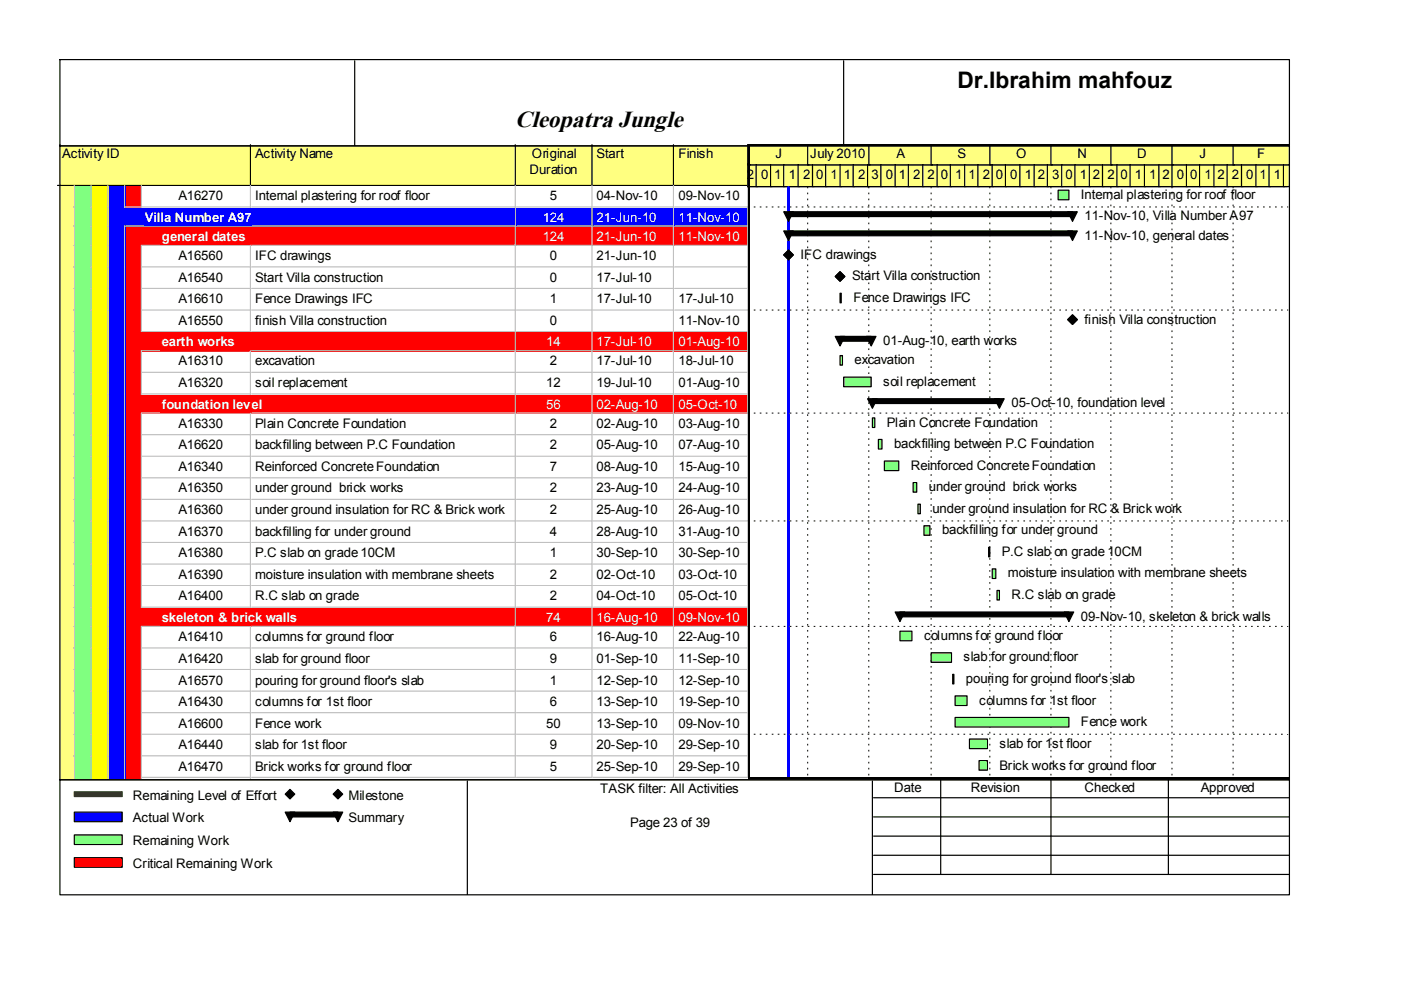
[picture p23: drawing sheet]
<svg xmlns="http://www.w3.org/2000/svg" width="297mm" height="210mm" viewBox="0 0 297 210" stroke-linecap="round" stroke-linejoin="round" font-family="sans-serif">
<defs><g id="words">
<text font-size="5" x="109.2" y="26.9">Cleopatra Jungle</text>
<text font-size="4.8" x="203" y="18.7">Dr.Ibrahim mahfouz</text>
<g font-size="2.8">
<text x="13.2" y="33.5">Activity ID</text>
<text x="54.1" y="33.5">Activity Name</text>
<text x="112.8" y="33.5">Original</text>
<text x="126.5" y="33.5">Start</text>
<text x="143.8" y="33.5">Finish</text>
<text x="164.4" y="33.5">J</text>
<text x="171.8" y="33.5">July 2010</text>
<text x="190.1" y="33.5">A</text>
<text x="203" y="33.5">S</text>
<text x="215.5" y="33.5">O</text>
<text x="228.4" y="33.5">N</text>
<text x="241.1" y="33.5">D</text>
<text x="254.3" y="33.5">J</text>
<text x="266.5" y="33.5">F</text>
<text x="112.3" y="36.8">Duration</text>
<text x="158.3" y="37.9">2</text>
<text x="161.4" y="37.9">0</text>
<text x="164.2" y="37.9">1</text>
<text x="167.2" y="37.9">1</text>
<text x="170.3" y="37.9">2</text>
<text x="173.1" y="37.9">0</text>
<text x="176.1" y="37.9">1</text>
<text x="178.9" y="37.9">1</text>
<text x="181.9" y="37.9">2</text>
<text x="184.7" y="37.9">3</text>
<text x="187.8" y="37.9">0</text>
<text x="190.6" y="37.9">1</text>
<text x="193.6" y="37.9">2</text>
<text x="196.7" y="37.9">2</text>
<text x="199.5" y="37.9">0</text>
<text x="202.5" y="37.9">1</text>
<text x="205.3" y="37.9">1</text>
<text x="208.4" y="37.9">2</text>
<text x="211.2" y="37.9">0</text>
<text x="214.2" y="37.9">0</text>
<text x="217.3" y="37.9">1</text>
<text x="220" y="37.9">2</text>
<text x="223.1" y="37.9">3</text>
<text x="225.9" y="37.9">0</text>
<text x="228.9" y="37.9">1</text>
<text x="231.7" y="37.9">2</text>
<text x="234.8" y="37.9">2</text>
<text x="237.6" y="37.9">0</text>
<text x="240.6" y="37.9">1</text>
<text x="243.7" y="37.9">1</text>
<text x="246.5" y="37.9">2</text>
<text x="249.5" y="37.9">0</text>
<text x="252.3" y="37.9">0</text>
<text x="255.4" y="37.9">1</text>
<text x="258.1" y="37.9">2</text>
<text x="261.2" y="37.9">2</text>
<text x="264.2" y="37.9">0</text>
<text x="267" y="37.9">1</text>
<text x="270.1" y="37.9">1</text>
<text x="37.8" y="42.4">A16270</text>
<text x="54.1" y="42.4">Internal plastering for roof floor</text>
<text x="116.6" y="42.4">5</text>
<text x="126.5" y="42.4">04-Nov-10</text>
<text x="143.8" y="42.4">09-Nov-10</text>
<text x="229.2" y="42.2">Internal plastering for roof floor</text>
<text x="230" y="46.8">11-Nov-10, Villa Number A97</text>
<text x="230" y="50.8">11-Nov-10, general dates</text>
<text x="37.8" y="55.1">A16560</text>
<text x="37.8" y="59.7">A16540</text>
<text x="54.1" y="55.1">IFC drawings</text>
<text x="54.1" y="59.7">Start Villa construction</text>
<text x="116.6" y="55.1">0</text>
<text x="116.6" y="59.7">0</text>
<text x="126.5" y="55.1">21-Jun-10</text>
<text x="126.5" y="59.7">17-Jul-10</text>
<text x="169.8" y="54.9">IFC drawings</text>
<text x="180.7" y="59.5">Start Villa construction</text>
<text x="37.8" y="64.3">A16610</text>
<text x="54.1" y="64.3">Fence Drawings IFC</text>
<text x="116.6" y="64.3">1</text>
<text x="126.5" y="64.3">17-Jul-10</text>
<text x="143.8" y="64.3">17-Jul-10</text>
<text x="180.9" y="64">Fence Drawings IFC</text>
<text x="37.8" y="68.8">A16550</text>
<text x="54.1" y="68.8">finish Villa construction</text>
<text x="116.6" y="68.8">0</text>
<text x="143.8" y="68.8">11-Nov-10</text>
<text x="230" y="68.6">finish Villa construction</text>
<text x="37.8" y="77.5">A16310</text>
<text x="54.1" y="77.5">excavation</text>
<text x="116.6" y="77.5">2</text>
<text x="126.5" y="77.5">17-Jul-10</text>
<text x="143.8" y="77.5">18-Jul-10</text>
<text x="181.2" y="77.2">excavation</text>
<text x="187.3" y="73.2">01-Aug-10, earth works</text>
<text x="37.8" y="82.1">A16320</text>
<text x="54.1" y="82.1">soil replacement</text>
<text x="115.8" y="82.1">12</text>
<text x="126.5" y="82.1">19-Jul-10</text>
<text x="143.8" y="82.1">01-Aug-10</text>
<text x="187.3" y="81.8">soil replacement</text>
<text x="214.5" y="86.4">05-Oct-10, foundation level</text>
<text x="37.8" y="90.7">A16330</text>
<text x="37.8" y="95.3">A16620</text>
<text x="54.1" y="90.7">Plain Concrete Foundation</text>
<text x="54.1" y="95.3">backfilling between P.C Foundation</text>
<text x="116.6" y="90.7">2</text>
<text x="116.6" y="95.3">2</text>
<text x="126.5" y="90.7">02-Aug-10</text>
<text x="126.5" y="95.3">05-Aug-10</text>
<text x="143.8" y="90.7">03-Aug-10</text>
<text x="143.8" y="95.3">07-Aug-10</text>
<text x="188" y="90.4">Plain Concrete Foundation</text>
<text x="189.6" y="95">backfilling between P.C Foundation</text>
<text x="37.8" y="99.8">A16340</text>
<text x="54.1" y="99.8">Reinforced Concrete Foundation</text>
<text x="116.6" y="99.8">7</text>
<text x="126.5" y="99.8">08-Aug-10</text>
<text x="143.8" y="99.8">15-Aug-10</text>
<text x="193.1" y="99.6">Reinforced Concrete Foundation</text>
<text x="37.8" y="104.4">A16350</text>
<text x="54.1" y="104.4">under ground brick works</text>
<text x="116.6" y="104.4">2</text>
<text x="126.5" y="104.4">23-Aug-10</text>
<text x="143.8" y="104.4">24-Aug-10</text>
<text x="196.9" y="104.2">under ground brick works</text>
<text x="37.8" y="109">A16360</text>
<text x="37.8" y="113.6">A16370</text>
<text x="54.1" y="109">under ground insulation for RC &amp; Brick work</text>
<text x="54.1" y="113.6">backfilling for under ground</text>
<text x="116.6" y="109">2</text>
<text x="116.6" y="113.6">4</text>
<text x="126.5" y="109">25-Aug-10</text>
<text x="126.5" y="113.6">28-Aug-10</text>
<text x="143.8" y="109">26-Aug-10</text>
<text x="143.8" y="113.6">31-Aug-10</text>
<text x="197.7" y="108.7">under ground insulation for RC &amp; Brick work</text>
<text x="199.7" y="113.3">backfilling for under ground</text>
<text x="37.8" y="118.1">A16380</text>
<text x="54.1" y="118.1">P.C slab on grade10CM</text>
<text x="116.6" y="118.1">1</text>
<text x="126.5" y="118.1">30-Sep-10</text>
<text x="143.8" y="118.1">30-Sep-10</text>
<text x="212.4" y="117.9">P.C slab on grade10CM</text>
<text x="37.8" y="122.7">A16390</text>
<text x="54.1" y="122.7">moisture insulation with membrane sheets</text>
<text x="116.6" y="122.7">2</text>
<text x="126.5" y="122.7">02-Oct-10</text>
<text x="143.8" y="122.7">03-Oct-10</text>
<text x="213.7" y="122.4">moisture insulation with membrane sheets</text>
<text x="37.8" y="127.3">A16400</text>
<text x="54.1" y="127.3">R.C slab on grade</text>
<text x="116.6" y="127.3">2</text>
<text x="126.5" y="127.3">04-Oct-10</text>
<text x="143.8" y="127.3">05-Oct-10</text>
<text x="214.5" y="127">R.C slab on grade</text>
<text x="229.2" y="131.6">09-Nov-10, skeleton &amp; brick walls</text>
<text x="37.8" y="135.9">A16410</text>
<text x="54.1" y="135.9">columns for ground floor</text>
<text x="116.6" y="135.9">6</text>
<text x="126.5" y="135.9">16-Aug-10</text>
<text x="143.8" y="135.9">22-Aug-10</text>
<text x="195.9" y="135.7">columns for ground floor</text>
<text x="37.8" y="140.5">A16420</text>
<text x="54.1" y="140.5">slab for ground floor</text>
<text x="116.6" y="140.5">9</text>
<text x="126.5" y="140.5">01-Sep-10</text>
<text x="143.8" y="140.5">11-Sep-10</text>
<text x="204.3" y="140.2">slab for ground floor</text>
<text x="37.8" y="145.1">A16570</text>
<text x="37.8" y="149.7">A16430</text>
<text x="54.1" y="145.1">pouring for ground floor's slab</text>
<text x="54.1" y="149.7">columns for 1st floor</text>
<text x="116.6" y="145.1">1</text>
<text x="116.6" y="149.7">6</text>
<text x="126.5" y="145.1">12-Sep-10</text>
<text x="126.5" y="149.7">13-Sep-10</text>
<text x="143.8" y="145.1">12-Sep-10</text>
<text x="143.8" y="149.7">19-Sep-10</text>
<text x="204.8" y="144.9">pouring for ground floor's slab</text>
<text x="207.6" y="149.5">columns for 1st floor</text>
<text x="37.8" y="154.3">A16600</text>
<text x="54.1" y="154.3">Fence work</text>
<text x="115.8" y="154.3">50</text>
<text x="126.5" y="154.3">13-Sep-10</text>
<text x="143.8" y="154.3">09-Nov-10</text>
<text x="229.2" y="154">Fence work</text>
<text x="37.8" y="158.8">A16440</text>
<text x="54.1" y="158.8">slab for 1st floor</text>
<text x="116.6" y="158.8">9</text>
<text x="126.5" y="158.8">20-Sep-10</text>
<text x="143.8" y="158.8">29-Sep-10</text>
<text x="211.9" y="158.6">slab for 1st floor</text>
<text x="37.8" y="163.4">A16470</text>
<text x="54.1" y="163.4">Brick works for ground floor</text>
<text x="116.6" y="163.4">5</text>
<text x="126.5" y="163.4">25-Sep-10</text>
<text x="143.8" y="163.4">29-Sep-10</text>
<text x="189.6" y="168">Date</text>
<text x="205.8" y="168">Revision</text>
<text x="211.9" y="163.2">Brick works for ground floor</text>
<text x="230" y="168">Checked</text>
<text x="254.6" y="168">Approved</text>
<text x="28.2" y="169.5">Remaining Level of Effort</text>
<text x="73.9" y="169.5">Milestone</text>
<text x="127.3" y="168.2">TASK filter: All Activities</text>
<text x="28.2" y="174.3">Actual Work</text>
<text x="28.2" y="179.2">Remaining Work</text>
<text x="73.9" y="174.3">Summary</text>
<text x="133.6" y="175.3">Page 23 of 39</text>
<text x="28.2" y="184">Critical Remaining Work</text>
</g>
<g font-size="2.8" fill="#fff">
<text x="30.7" y="47">Villa Number A97</text>
<text x="115.1" y="47">124</text>
<text x="126.5" y="47">21-Jun-10</text>
<text x="143.8" y="47">11-Nov-10</text>
<text x="34.3" y="51.1">general dates</text>
<text x="115.1" y="51.1">124</text>
<text x="126.5" y="51.1">21-Jun-10</text>
<text x="143.8" y="51.1">11-Nov-10</text>
<text x="34.3" y="73.4">earth works</text>
<text x="115.8" y="73.4">14</text>
<text x="126.5" y="73.4">17-Jul-10</text>
<text x="143.8" y="73.4">01-Aug-10</text>
<text x="34.3" y="86.6">foundation level</text>
<text x="115.8" y="86.6">56</text>
<text x="126.5" y="86.6">02-Aug-10</text>
<text x="143.8" y="86.6">05-Oct-10</text>
<text x="34.3" y="131.8">skeleton &amp; brick walls</text>
<text x="115.8" y="131.8">74</text>
<text x="126.5" y="131.8">16-Aug-10</text>
<text x="143.8" y="131.8">09-Nov-10</text>
</g>
</g></defs>
<path d="M12.4 30.7h40.9v8.9h-40.9z" fill="#ffff80"/>
<path d="M53.1 30.7v8.6h-40.9" fill="none" stroke="#000" stroke-width=".25"/>
<path d="M53.3 30.7h56.2v8.9h-56.2z" fill="#ffff80"/>
<path d="M109.3 30.7v8.6h-56.2" fill="none" stroke="#000" stroke-width=".25"/>
<path d="M109.5 30.7h16.2v8.9h-16.2z" fill="#ffff80"/>
<path d="M125.5 30.7v8.6h-16.2" fill="none" stroke="#000" stroke-width=".25"/>
<path d="M125.7 30.7h17.3v8.9h-17.3z" fill="#ffff80"/>
<path d="M142.8 30.7v8.6h-17.3" fill="none" stroke="#000" stroke-width=".25"/>
<path d="M143 30.7h15.8v8.9h-15.8z" fill="#ffff80"/>
<path d="M158.5 30.7v8.6h-15.7" fill="none" stroke="#000" stroke-width=".25"/>
<path d="M12.4 39.6h3.6v4.5h-3.6z" fill="#ffff80"/>
<path d="M15.8 39.3v4.8" fill="none" stroke="#c0c0c0" stroke-width=".25"/>
<path d="M16 39.6h3.6v4.5h-3.6z" fill="#80ff80"/>
<path d="M19.3 39.3v4.8" fill="none" stroke="#c0c0c0" stroke-width=".25"/>
<path d="M19.6 39.6h3.5v4.5h-3.5z" fill="#ff0"/>
<path d="M22.9 39.3v4.8" fill="none" stroke="#c0c0c0" stroke-width=".25"/>
<path d="M23.1 39.6h3.6v4.5h-3.6z" fill="#00f"/>
<path d="M26.4 39.3v4.8" fill="none" stroke="#c0c0c0" stroke-width=".25"/>
<path d="M26.7 39.6h3.5v4.5h-3.5z" fill="#f00"/>
<path d="M30 39.3v4.8M26.4 43.9h3.8" fill="none" stroke="#c0c0c0" stroke-width=".25"/>
<path d="M30.2 39.6h23.1v4.5h-23.1z" fill="#fff"/>
<path d="M53.1 39.3v4.8M30 43.9h23.4" fill="none" stroke="#c0c0c0" stroke-width=".25"/>
<g fill="#fff">
<path d="M53.3 39.6h56.2v4.5h-56.2z"/>
<path d="M53.8 39.8h54.9v4.1h-54.9z"/>
</g>
<path d="M109.3 39.3v4.6h-55.9" fill="none" stroke="#c0c0c0" stroke-width=".25"/>
<g fill="#fff">
<path d="M109.5 39.6h16.2v4.5h-16.2z"/>
<path d="M110 39.8h15v4.1h-15z"/>
</g>
<path d="M125.5 39.3v4.6h-16" fill="none" stroke="#c0c0c0" stroke-width=".25"/>
<g fill="#fff">
<path d="M125.7 39.6h17.3v4.5h-17.3z"/>
<path d="M126.2 39.8h16v4.1h-16z"/>
</g>
<path d="M142.8 39.3v4.6h-17" fill="none" stroke="#c0c0c0" stroke-width=".25"/>
<g fill="#fff">
<path d="M143 39.6h15.8v4.5h-15.8z"/>
<path d="M143.5 39.8h14.6v4.1h-14.6z"/>
</g>
<path d="M158.5 39.3v4.6h-15.5" fill="none" stroke="#c0c0c0" stroke-width=".25"/>
<path d="M12.4 44.1h3.6v4.1h-3.6z" fill="#ffff80"/>
<path d="M15.8 43.9v4.3" fill="none" stroke="#c0c0c0" stroke-width=".25"/>
<path d="M16 44.1h3.6v4.1h-3.6z" fill="#80ff80"/>
<path d="M19.3 43.9v4.3" fill="none" stroke="#c0c0c0" stroke-width=".25"/>
<path d="M19.6 44.1h3.5v4.1h-3.5z" fill="#ff0"/>
<path d="M22.9 43.9v4.3" fill="none" stroke="#c0c0c0" stroke-width=".25"/>
<path d="M23.1 44.1h30.2v4.1h-30.2z" fill="#00f"/>
<path d="M26.4 48h27" fill="none" stroke="#c0c0c0" stroke-width=".25"/>
<g fill="#00f">
<path d="M53.3 44.1h56.2v4.1h-56.2z"/>
<path d="M30.5 44.4h78.2v3.5h-78.2z"/>
</g>
<path d="M109.3 43.9v4.1h-55.9" fill="none" stroke="#c0c0c0" stroke-width=".25"/>
<g fill="#00f">
<path d="M109.5 44.1h16.2v4.1h-16.2z"/>
<path d="M110 44.4h15v3.5h-15z"/>
</g>
<path d="M125.5 43.9v4.1h-16" fill="none" stroke="#c0c0c0" stroke-width=".25"/>
<g fill="#00f">
<path d="M125.7 44.1h17.3v4.1h-17.3z"/>
<path d="M126.2 44.4h16v3.5h-16z"/>
</g>
<path d="M142.8 43.9v4.1h-17" fill="none" stroke="#c0c0c0" stroke-width=".25"/>
<g fill="#00f">
<path d="M143 44.1h15.8v4.1h-15.8z"/>
<path d="M143.5 44.4h14.6v3.5h-14.6z"/>
</g>
<path d="M158.5 43.9v4.1h-15.5" fill="none" stroke="#c0c0c0" stroke-width=".25"/>
<path d="M12.4 48.2h3.6v4.1h-3.6z" fill="#ffff80"/>
<path d="M15.8 48v4.3" fill="none" stroke="#c0c0c0" stroke-width=".25"/>
<path d="M16 48.2h3.6v4.1h-3.6z" fill="#80ff80"/>
<path d="M19.3 48v4.3" fill="none" stroke="#c0c0c0" stroke-width=".25"/>
<path d="M19.6 48.2h3.5v4.1h-3.5z" fill="#ff0"/>
<path d="M22.9 48v4.3" fill="none" stroke="#c0c0c0" stroke-width=".25"/>
<path d="M23.1 48.2h3.6v4.1h-3.6z" fill="#00f"/>
<path d="M26.4 48v4.3" fill="none" stroke="#c0c0c0" stroke-width=".25"/>
<path d="M26.7 48.2h26.6v4.1h-26.6z" fill="#f00"/>
<path d="M30 52h23.4" fill="none" stroke="#c0c0c0" stroke-width=".25"/>
<g fill="#f00">
<path d="M53.3 48.2h56.2v4.1h-56.2z"/>
<path d="M34 48.4h74.7v3.6h-74.7z"/>
</g>
<path d="M109.3 48v4h-55.9" fill="none" stroke="#c0c0c0" stroke-width=".25"/>
<g fill="#f00">
<path d="M109.5 48.2h16.2v4.1h-16.2z"/>
<path d="M110 48.4h15v3.6h-15z"/>
</g>
<path d="M125.5 48v4h-16" fill="none" stroke="#c0c0c0" stroke-width=".25"/>
<g fill="#f00">
<path d="M125.7 48.2h17.3v4.1h-17.3z"/>
<path d="M126.2 48.4h16v3.6h-16z"/>
</g>
<path d="M142.8 48v4h-17" fill="none" stroke="#c0c0c0" stroke-width=".25"/>
<g fill="#f00">
<path d="M143 48.2h15.8v4.1h-15.8z"/>
<path d="M143.5 48.4h14.6v3.6h-14.6z"/>
</g>
<path d="M158.5 48v4h-15.5" fill="none" stroke="#c0c0c0" stroke-width=".25"/>
<path d="M12.4 52.3h3.6v4.5h-3.6z" fill="#ffff80"/>
<path d="M15.8 52v4.8" fill="none" stroke="#c0c0c0" stroke-width=".25"/>
<path d="M16 52.3h3.6v4.5h-3.6z" fill="#80ff80"/>
<path d="M19.3 52v4.8" fill="none" stroke="#c0c0c0" stroke-width=".25"/>
<path d="M19.6 52.3h3.5v4.5h-3.5z" fill="#ff0"/>
<path d="M22.9 52v4.8" fill="none" stroke="#c0c0c0" stroke-width=".25"/>
<path d="M23.1 52.3h3.6v4.5h-3.6z" fill="#00f"/>
<path d="M26.4 52v4.8" fill="none" stroke="#c0c0c0" stroke-width=".25"/>
<path d="M26.7 52.3h3.5v4.5h-3.5z" fill="#f00"/>
<path d="M30 52v4.8" fill="none" stroke="#c0c0c0" stroke-width=".25"/>
<path d="M30.2 52.3h23.1v4.5h-23.1z" fill="#fff"/>
<path d="M30 56.6h23.4M53.1 52v4.8" fill="none" stroke="#c0c0c0" stroke-width=".25"/>
<g fill="#fff">
<path d="M53.3 52.3h56.2v4.5h-56.2z"/>
<path d="M53.8 52.5h54.9v4.1h-54.9z"/>
</g>
<path d="M109.3 52v4.6h-55.9" fill="none" stroke="#c0c0c0" stroke-width=".25"/>
<g fill="#fff">
<path d="M109.5 52.3h16.2v4.5h-16.2z"/>
<path d="M110 52.5h15v4.1h-15z"/>
</g>
<path d="M125.5 52v4.6h-16" fill="none" stroke="#c0c0c0" stroke-width=".25"/>
<g fill="#fff">
<path d="M125.7 52.3h17.3v4.5h-17.3z"/>
<path d="M126.2 52.5h16v4.1h-16z"/>
</g>
<path d="M142.8 52v4.6h-17" fill="none" stroke="#c0c0c0" stroke-width=".25"/>
<path d="M143 52.3h15.8v4.5h-15.8z" fill="#fff"/>
<path d="M158.5 52v4.6h-15.5" fill="none" stroke="#c0c0c0" stroke-width=".25"/>
<path d="M12.4 56.8h3.6v4.6h-3.6z" fill="#ffff80"/>
<path d="M15.8 56.6v4.8" fill="none" stroke="#c0c0c0" stroke-width=".25"/>
<path d="M16 56.8h3.6v4.6h-3.6z" fill="#80ff80"/>
<path d="M19.3 56.6v4.8" fill="none" stroke="#c0c0c0" stroke-width=".25"/>
<path d="M19.6 56.8h3.5v4.6h-3.5z" fill="#ff0"/>
<path d="M22.9 56.6v4.8" fill="none" stroke="#c0c0c0" stroke-width=".25"/>
<path d="M23.1 56.8h3.6v4.6h-3.6z" fill="#00f"/>
<path d="M26.4 56.6v4.8" fill="none" stroke="#c0c0c0" stroke-width=".25"/>
<path d="M26.7 56.8h3.5v4.6h-3.5z" fill="#f00"/>
<path d="M30 56.6v4.8" fill="none" stroke="#c0c0c0" stroke-width=".25"/>
<path d="M30.2 56.8h23.1v4.6h-23.1z" fill="#fff"/>
<path d="M53.1 56.6v4.8M30 61.2h23.4" fill="none" stroke="#c0c0c0" stroke-width=".25"/>
<g fill="#fff">
<path d="M53.3 56.8h56.2v4.6h-56.2z"/>
<path d="M53.8 57.1h54.9v4h-54.9z"/>
</g>
<path d="M109.3 56.6v4.6h-55.9" fill="none" stroke="#c0c0c0" stroke-width=".25"/>
<g fill="#fff">
<path d="M109.5 56.8h16.2v4.6h-16.2z"/>
<path d="M110 57.1h15v4h-15z"/>
</g>
<path d="M125.5 56.6v4.6h-16" fill="none" stroke="#c0c0c0" stroke-width=".25"/>
<g fill="#fff">
<path d="M125.7 56.8h17.3v4.6h-17.3z"/>
<path d="M126.2 57.1h16v4h-16z"/>
</g>
<path d="M142.8 56.6v4.6h-17" fill="none" stroke="#c0c0c0" stroke-width=".25"/>
<path d="M143 56.8h15.8v4.6h-15.8z" fill="#fff"/>
<path d="M158.5 56.6v4.6h-15.5" fill="none" stroke="#c0c0c0" stroke-width=".25"/>
<path d="M12.4 61.4h3.6v4.6h-3.6z" fill="#ffff80"/>
<path d="M15.8 61.2v4.8" fill="none" stroke="#c0c0c0" stroke-width=".25"/>
<path d="M16 61.4h3.6v4.6h-3.6z" fill="#80ff80"/>
<path d="M19.3 61.2v4.8" fill="none" stroke="#c0c0c0" stroke-width=".25"/>
<path d="M19.6 61.4h3.5v4.6h-3.5z" fill="#ff0"/>
<path d="M22.9 61.2v4.8" fill="none" stroke="#c0c0c0" stroke-width=".25"/>
<path d="M23.1 61.4h3.6v4.6h-3.6z" fill="#00f"/>
<path d="M26.4 61.2v4.8" fill="none" stroke="#c0c0c0" stroke-width=".25"/>
<path d="M26.7 61.4h3.5v4.6h-3.5z" fill="#f00"/>
<path d="M30 61.2v4.8" fill="none" stroke="#c0c0c0" stroke-width=".25"/>
<path d="M30.2 61.4h23.1v4.6h-23.1z" fill="#fff"/>
<path d="M30 65.7h23.4M53.1 61.2v4.8" fill="none" stroke="#c0c0c0" stroke-width=".25"/>
<g fill="#fff">
<path d="M53.3 61.4h56.2v4.6h-56.2z"/>
<path d="M53.8 61.7h54.9v4h-54.9z"/>
</g>
<path d="M109.3 61.2v4.5h-55.9" fill="none" stroke="#c0c0c0" stroke-width=".25"/>
<g fill="#fff">
<path d="M109.5 61.4h16.2v4.6h-16.2z"/>
<path d="M110 61.7h15v4h-15z"/>
</g>
<path d="M125.5 61.2v4.5h-16" fill="none" stroke="#c0c0c0" stroke-width=".25"/>
<g fill="#fff">
<path d="M125.7 61.4h17.3v4.6h-17.3z"/>
<path d="M126.2 61.7h16v4h-16z"/>
</g>
<path d="M142.8 61.2v4.5h-17" fill="none" stroke="#c0c0c0" stroke-width=".25"/>
<g fill="#fff">
<path d="M143 61.4h15.8v4.6h-15.8z"/>
<path d="M143.5 61.7h14.6v4h-14.6z"/>
</g>
<path d="M158.5 61.2v4.5h-15.5" fill="none" stroke="#c0c0c0" stroke-width=".25"/>
<path d="M12.4 66h3.6v4.5h-3.6z" fill="#ffff80"/>
<path d="M15.8 65.7v4.9" fill="none" stroke="#c0c0c0" stroke-width=".25"/>
<path d="M16 66h3.6v4.5h-3.6z" fill="#80ff80"/>
<path d="M19.3 65.7v4.9" fill="none" stroke="#c0c0c0" stroke-width=".25"/>
<path d="M19.6 66h3.5v4.5h-3.5z" fill="#ff0"/>
<path d="M22.9 65.7v4.9" fill="none" stroke="#c0c0c0" stroke-width=".25"/>
<path d="M23.1 66h3.6v4.5h-3.6z" fill="#00f"/>
<path d="M26.4 65.7v4.9" fill="none" stroke="#c0c0c0" stroke-width=".25"/>
<path d="M26.7 66h3.5v4.5h-3.5z" fill="#f00"/>
<path d="M30 65.7v4.9" fill="none" stroke="#c0c0c0" stroke-width=".25"/>
<path d="M30.2 66h23.1v4.5h-23.1z" fill="#fff"/>
<path d="M30 70.3h23.4M53.1 65.7v4.9" fill="none" stroke="#c0c0c0" stroke-width=".25"/>
<g fill="#fff">
<path d="M53.3 66h56.2v4.5h-56.2z"/>
<path d="M53.8 66.2h54.9v4.1h-54.9z"/>
</g>
<path d="M109.3 65.7v4.6h-55.9" fill="none" stroke="#c0c0c0" stroke-width=".25"/>
<g fill="#fff">
<path d="M109.5 66h16.2v4.5h-16.2z"/>
<path d="M110 66.2h15v4.1h-15z"/>
</g>
<path d="M125.5 65.7v4.6h-16" fill="none" stroke="#c0c0c0" stroke-width=".25"/>
<path d="M125.7 66h17.3v4.5h-17.3z" fill="#fff"/>
<path d="M142.8 65.7v4.6h-17" fill="none" stroke="#c0c0c0" stroke-width=".25"/>
<g fill="#fff">
<path d="M143 66h15.8v4.5h-15.8z"/>
<path d="M143.5 66.2h14.6v4.1h-14.6z"/>
</g>
<path d="M158.5 65.7v4.6h-15.5" fill="none" stroke="#c0c0c0" stroke-width=".25"/>
<path d="M12.4 70.5h3.6v4.1h-3.6z" fill="#ffff80"/>
<path d="M15.8 70.3v4.3" fill="none" stroke="#c0c0c0" stroke-width=".25"/>
<path d="M16 70.5h3.6v4.1h-3.6z" fill="#80ff80"/>
<path d="M19.3 70.3v4.3" fill="none" stroke="#c0c0c0" stroke-width=".25"/>
<path d="M19.6 70.5h3.5v4.1h-3.5z" fill="#ff0"/>
<path d="M22.9 70.3v4.3" fill="none" stroke="#c0c0c0" stroke-width=".25"/>
<path d="M23.1 70.5h3.6v4.1h-3.6z" fill="#00f"/>
<path d="M26.4 70.3v4.3" fill="none" stroke="#c0c0c0" stroke-width=".25"/>
<path d="M26.7 70.5h26.6v4.1h-26.6z" fill="#f00"/>
<path d="M30 74.4h23.4" fill="none" stroke="#c0c0c0" stroke-width=".25"/>
<g fill="#f00">
<path d="M53.3 70.5h56.2v4.1h-56.2z"/>
<path d="M34 70.8h74.7v3.6h-74.7z"/>
</g>
<path d="M109.3 70.3v4.1h-55.9" fill="none" stroke="#c0c0c0" stroke-width=".25"/>
<g fill="#f00">
<path d="M109.5 70.5h16.2v4.1h-16.2z"/>
<path d="M110 70.8h15v3.6h-15z"/>
</g>
<path d="M125.5 70.3v4.1h-16" fill="none" stroke="#c0c0c0" stroke-width=".25"/>
<g fill="#f00">
<path d="M125.7 70.5h17.3v4.1h-17.3z"/>
<path d="M126.2 70.8h16v3.6h-16z"/>
</g>
<path d="M142.8 70.3v4.1h-17" fill="none" stroke="#c0c0c0" stroke-width=".25"/>
<g fill="#f00">
<path d="M143 70.5h15.8v4.1h-15.8z"/>
<path d="M143.5 70.8h14.6v3.6h-14.6z"/>
</g>
<path d="M158.5 70.3v4.1h-15.5" fill="none" stroke="#c0c0c0" stroke-width=".25"/>
<path d="M12.4 74.6h3.6v4.6h-3.6z" fill="#ffff80"/>
<path d="M15.8 74.4v4.8" fill="none" stroke="#c0c0c0" stroke-width=".25"/>
<path d="M16 74.6h3.6v4.6h-3.6z" fill="#80ff80"/>
<path d="M19.3 74.4v4.8" fill="none" stroke="#c0c0c0" stroke-width=".25"/>
<path d="M19.6 74.6h3.5v4.6h-3.5z" fill="#ff0"/>
<path d="M22.9 74.4v4.8" fill="none" stroke="#c0c0c0" stroke-width=".25"/>
<path d="M23.1 74.6h3.6v4.6h-3.6z" fill="#00f"/>
<path d="M26.4 74.4v4.8" fill="none" stroke="#c0c0c0" stroke-width=".25"/>
<path d="M26.7 74.6h3.5v4.6h-3.5z" fill="#f00"/>
<path d="M30 74.4v4.8" fill="none" stroke="#c0c0c0" stroke-width=".25"/>
<path d="M30.2 74.6h23.1v4.6h-23.1z" fill="#fff"/>
<path d="M30 78.9h23.4M53.1 74.4v4.8" fill="none" stroke="#c0c0c0" stroke-width=".25"/>
<g fill="#fff">
<path d="M53.3 74.6h56.2v4.6h-56.2z"/>
<path d="M53.8 74.9h54.9v4h-54.9z"/>
</g>
<path d="M109.3 74.4v4.5h-55.9" fill="none" stroke="#c0c0c0" stroke-width=".25"/>
<g fill="#fff">
<path d="M109.5 74.6h16.2v4.6h-16.2z"/>
<path d="M110 74.9h15v4h-15z"/>
</g>
<path d="M125.5 74.4v4.5h-16" fill="none" stroke="#c0c0c0" stroke-width=".25"/>
<g fill="#fff">
<path d="M125.7 74.6h17.3v4.6h-17.3z"/>
<path d="M126.2 74.9h16v4h-16z"/>
</g>
<path d="M142.8 74.4v4.5h-17" fill="none" stroke="#c0c0c0" stroke-width=".25"/>
<g fill="#fff">
<path d="M143 74.6h15.8v4.6h-15.8z"/>
<path d="M143.5 74.9h14.6v4h-14.6z"/>
</g>
<path d="M158.5 74.4v4.5h-15.5" fill="none" stroke="#c0c0c0" stroke-width=".25"/>
<path d="M12.4 79.2h3.6v4.5h-3.6z" fill="#ffff80"/>
<path d="M15.8 78.9v4.9" fill="none" stroke="#c0c0c0" stroke-width=".25"/>
<path d="M16 79.2h3.6v4.5h-3.6z" fill="#80ff80"/>
<path d="M19.3 78.9v4.9" fill="none" stroke="#c0c0c0" stroke-width=".25"/>
<path d="M19.6 79.2h3.5v4.5h-3.5z" fill="#ff0"/>
<path d="M22.9 78.9v4.9" fill="none" stroke="#c0c0c0" stroke-width=".25"/>
<path d="M23.1 79.2h3.6v4.5h-3.6z" fill="#00f"/>
<path d="M26.4 78.9v4.9" fill="none" stroke="#c0c0c0" stroke-width=".25"/>
<path d="M26.7 79.2h3.5v4.5h-3.5z" fill="#f00"/>
<path d="M30 78.9v4.9" fill="none" stroke="#c0c0c0" stroke-width=".25"/>
<path d="M30.2 79.2h23.1v4.5h-23.1z" fill="#fff"/>
<path d="M53.1 78.9v4.9M30 83.5h23.4" fill="none" stroke="#c0c0c0" stroke-width=".25"/>
<g fill="#fff">
<path d="M53.3 79.2h56.2v4.5h-56.2z"/>
<path d="M53.8 79.4h54.9v4.1h-54.9z"/>
</g>
<path d="M109.3 78.9v4.6h-55.9" fill="none" stroke="#c0c0c0" stroke-width=".25"/>
<g fill="#fff">
<path d="M109.5 79.2h16.2v4.5h-16.2z"/>
<path d="M110 79.4h15v4.1h-15z"/>
</g>
<path d="M125.5 78.9v4.6h-16" fill="none" stroke="#c0c0c0" stroke-width=".25"/>
<g fill="#fff">
<path d="M125.7 79.2h17.3v4.5h-17.3z"/>
<path d="M126.2 79.4h16v4.1h-16z"/>
</g>
<path d="M142.8 78.9v4.6h-17" fill="none" stroke="#c0c0c0" stroke-width=".25"/>
<g fill="#fff">
<path d="M143 79.2h15.8v4.5h-15.8z"/>
<path d="M143.5 79.4h14.6v4.1h-14.6z"/>
</g>
<path d="M158.5 78.9v4.6h-15.5" fill="none" stroke="#c0c0c0" stroke-width=".25"/>
<path d="M12.4 83.7h3.6v4.1h-3.6z" fill="#ffff80"/>
<path d="M15.8 83.5v4.3" fill="none" stroke="#c0c0c0" stroke-width=".25"/>
<path d="M16 83.7h3.6v4.1h-3.6z" fill="#80ff80"/>
<path d="M19.3 83.5v4.3" fill="none" stroke="#c0c0c0" stroke-width=".25"/>
<path d="M19.6 83.7h3.5v4.1h-3.5z" fill="#ff0"/>
<path d="M22.9 83.5v4.3" fill="none" stroke="#c0c0c0" stroke-width=".25"/>
<path d="M23.1 83.7h3.6v4.1h-3.6z" fill="#00f"/>
<path d="M26.4 83.5v4.3" fill="none" stroke="#c0c0c0" stroke-width=".25"/>
<path d="M26.7 83.7h26.6v4.1h-26.6z" fill="#f00"/>
<path d="M30 87.6h23.4" fill="none" stroke="#c0c0c0" stroke-width=".25"/>
<g fill="#f00">
<path d="M53.3 83.7h56.2v4.1h-56.2z"/>
<path d="M34 84h74.7v3.6h-74.7z"/>
</g>
<path d="M109.3 83.5v4.1h-55.9" fill="none" stroke="#c0c0c0" stroke-width=".25"/>
<g fill="#f00">
<path d="M109.5 83.7h16.2v4.1h-16.2z"/>
<path d="M110 84h15v3.6h-15z"/>
</g>
<path d="M125.5 83.5v4.1h-16" fill="none" stroke="#c0c0c0" stroke-width=".25"/>
<g fill="#f00">
<path d="M125.7 83.7h17.3v4.1h-17.3z"/>
<path d="M126.2 84h16v3.6h-16z"/>
</g>
<path d="M142.8 83.5v4.1h-17" fill="none" stroke="#c0c0c0" stroke-width=".25"/>
<g fill="#f00">
<path d="M143 83.7h15.8v4.1h-15.8z"/>
<path d="M143.5 84h14.6v3.6h-14.6z"/>
</g>
<path d="M158.5 83.5v4.1h-15.5" fill="none" stroke="#c0c0c0" stroke-width=".25"/>
<path d="M12.4 87.8h3.6v4.6h-3.6z" fill="#ffff80"/>
<path d="M15.8 87.6v4.8" fill="none" stroke="#c0c0c0" stroke-width=".25"/>
<path d="M16 87.8h3.6v4.6h-3.6z" fill="#80ff80"/>
<path d="M19.3 87.6v4.8" fill="none" stroke="#c0c0c0" stroke-width=".25"/>
<path d="M19.6 87.8h3.5v4.6h-3.5z" fill="#ff0"/>
<path d="M22.9 87.6v4.8" fill="none" stroke="#c0c0c0" stroke-width=".25"/>
<path d="M23.1 87.8h3.6v4.6h-3.6z" fill="#00f"/>
<path d="M26.4 87.6v4.8" fill="none" stroke="#c0c0c0" stroke-width=".25"/>
<path d="M26.7 87.8h3.5v4.6h-3.5z" fill="#f00"/>
<path d="M30 87.6v4.8" fill="none" stroke="#c0c0c0" stroke-width=".25"/>
<path d="M30.2 87.8h23.1v4.6h-23.1z" fill="#fff"/>
<path d="M30 92.2h23.4M53.1 87.6v4.8" fill="none" stroke="#c0c0c0" stroke-width=".25"/>
<g fill="#fff">
<path d="M53.3 87.8h56.2v4.6h-56.2z"/>
<path d="M53.8 88.1h54.9v4h-54.9z"/>
</g>
<path d="M109.3 87.6v4.6h-55.9" fill="none" stroke="#c0c0c0" stroke-width=".25"/>
<g fill="#fff">
<path d="M109.5 87.8h16.2v4.6h-16.2z"/>
<path d="M110 88.1h15v4h-15z"/>
</g>
<path d="M125.5 87.6v4.6h-16" fill="none" stroke="#c0c0c0" stroke-width=".25"/>
<g fill="#fff">
<path d="M125.7 87.8h17.3v4.6h-17.3z"/>
<path d="M126.2 88.1h16v4h-16z"/>
</g>
<path d="M142.8 87.6v4.6h-17" fill="none" stroke="#c0c0c0" stroke-width=".25"/>
<g fill="#fff">
<path d="M143 87.8h15.8v4.6h-15.8z"/>
<path d="M143.5 88.1h14.6v4h-14.6z"/>
</g>
<path d="M158.5 87.6v4.6h-15.5" fill="none" stroke="#c0c0c0" stroke-width=".25"/>
<path d="M12.4 92.4h3.6v4.6h-3.6z" fill="#ffff80"/>
<path d="M15.8 92.2v4.8" fill="none" stroke="#c0c0c0" stroke-width=".25"/>
<path d="M16 92.4h3.6v4.6h-3.6z" fill="#80ff80"/>
<path d="M19.3 92.2v4.8" fill="none" stroke="#c0c0c0" stroke-width=".25"/>
<path d="M19.6 92.4h3.5v4.6h-3.5z" fill="#ff0"/>
<path d="M22.9 92.2v4.8" fill="none" stroke="#c0c0c0" stroke-width=".25"/>
<path d="M23.1 92.4h3.6v4.6h-3.6z" fill="#00f"/>
<path d="M26.4 92.2v4.8" fill="none" stroke="#c0c0c0" stroke-width=".25"/>
<path d="M26.7 92.4h3.5v4.6h-3.5z" fill="#f00"/>
<path d="M30 92.2v4.8" fill="none" stroke="#c0c0c0" stroke-width=".25"/>
<path d="M30.2 92.4h23.1v4.6h-23.1z" fill="#fff"/>
<path d="M30 96.7h23.4M53.1 92.2v4.8" fill="none" stroke="#c0c0c0" stroke-width=".25"/>
<g fill="#fff">
<path d="M53.3 92.4h56.2v4.6h-56.2z"/>
<path d="M53.8 92.6h54.9v4.1h-54.9z"/>
</g>
<path d="M109.3 92.2v4.5h-55.9" fill="none" stroke="#c0c0c0" stroke-width=".25"/>
<g fill="#fff">
<path d="M109.5 92.4h16.2v4.6h-16.2z"/>
<path d="M110 92.6h15v4.1h-15z"/>
</g>
<path d="M125.5 92.2v4.5h-16" fill="none" stroke="#c0c0c0" stroke-width=".25"/>
<g fill="#fff">
<path d="M125.7 92.4h17.3v4.6h-17.3z"/>
<path d="M126.2 92.6h16v4.1h-16z"/>
</g>
<path d="M142.8 92.2v4.5h-17" fill="none" stroke="#c0c0c0" stroke-width=".25"/>
<g fill="#fff">
<path d="M143 92.4h15.8v4.6h-15.8z"/>
<path d="M143.5 92.6h14.6v4.1h-14.6z"/>
</g>
<path d="M158.5 92.2v4.5h-15.5" fill="none" stroke="#c0c0c0" stroke-width=".25"/>
<path d="M12.4 97h3.6v4.5h-3.6z" fill="#ffff80"/>
<path d="M15.8 96.7v4.9" fill="none" stroke="#c0c0c0" stroke-width=".25"/>
<path d="M16 97h3.6v4.5h-3.6z" fill="#80ff80"/>
<path d="M19.3 96.7v4.9" fill="none" stroke="#c0c0c0" stroke-width=".25"/>
<path d="M19.6 97h3.5v4.5h-3.5z" fill="#ff0"/>
<path d="M22.9 96.7v4.9" fill="none" stroke="#c0c0c0" stroke-width=".25"/>
<path d="M23.1 97h3.6v4.5h-3.6z" fill="#00f"/>
<path d="M26.4 96.7v4.9" fill="none" stroke="#c0c0c0" stroke-width=".25"/>
<path d="M26.7 97h3.5v4.5h-3.5z" fill="#f00"/>
<path d="M30 96.7v4.9" fill="none" stroke="#c0c0c0" stroke-width=".25"/>
<path d="M30.2 97h23.1v4.5h-23.1z" fill="#fff"/>
<path d="M53.1 96.7v4.9M30 101.3h23.4" fill="none" stroke="#c0c0c0" stroke-width=".25"/>
<g fill="#fff">
<path d="M53.3 97h56.2v4.5h-56.2z"/>
<path d="M53.8 97.2h54.9v4.1h-54.9z"/>
</g>
<path d="M109.3 96.7v4.6h-55.9" fill="none" stroke="#c0c0c0" stroke-width=".25"/>
<g fill="#fff">
<path d="M109.5 97h16.2v4.5h-16.2z"/>
<path d="M110 97.2h15v4.1h-15z"/>
</g>
<path d="M125.5 96.7v4.6h-16" fill="none" stroke="#c0c0c0" stroke-width=".25"/>
<g fill="#fff">
<path d="M125.7 97h17.3v4.5h-17.3z"/>
<path d="M126.2 97.2h16v4.1h-16z"/>
</g>
<path d="M142.8 96.7v4.6h-17" fill="none" stroke="#c0c0c0" stroke-width=".25"/>
<g fill="#fff">
<path d="M143 97h15.8v4.5h-15.8z"/>
<path d="M143.5 97.2h14.6v4.1h-14.6z"/>
</g>
<path d="M158.5 96.7v4.6h-15.5" fill="none" stroke="#c0c0c0" stroke-width=".25"/>
<path d="M12.4 101.5h3.6v4.6h-3.6z" fill="#ffff80"/>
<path d="M15.8 101.3v4.8" fill="none" stroke="#c0c0c0" stroke-width=".25"/>
<path d="M16 101.5h3.6v4.6h-3.6z" fill="#80ff80"/>
<path d="M19.3 101.3v4.8" fill="none" stroke="#c0c0c0" stroke-width=".25"/>
<path d="M19.6 101.5h3.5v4.6h-3.5z" fill="#ff0"/>
<path d="M22.9 101.3v4.8" fill="none" stroke="#c0c0c0" stroke-width=".25"/>
<path d="M23.1 101.5h3.6v4.6h-3.6z" fill="#00f"/>
<path d="M26.4 101.3v4.8" fill="none" stroke="#c0c0c0" stroke-width=".25"/>
<path d="M26.7 101.5h3.5v4.6h-3.5z" fill="#f00"/>
<path d="M30 101.3v4.8" fill="none" stroke="#c0c0c0" stroke-width=".25"/>
<path d="M30.2 101.5h23.1v4.6h-23.1z" fill="#fff"/>
<path d="M30 105.9h23.4M53.1 101.3v4.8" fill="none" stroke="#c0c0c0" stroke-width=".25"/>
<g fill="#fff">
<path d="M53.3 101.5h56.2v4.6h-56.2z"/>
<path d="M53.8 101.8h54.9v4h-54.9z"/>
</g>
<path d="M109.3 101.3v4.6h-55.9" fill="none" stroke="#c0c0c0" stroke-width=".25"/>
<g fill="#fff">
<path d="M109.5 101.5h16.2v4.6h-16.2z"/>
<path d="M110 101.8h15v4h-15z"/>
</g>
<path d="M125.5 101.3v4.6h-16" fill="none" stroke="#c0c0c0" stroke-width=".25"/>
<g fill="#fff">
<path d="M125.7 101.5h17.3v4.6h-17.3z"/>
<path d="M126.2 101.8h16v4h-16z"/>
</g>
<path d="M142.8 101.3v4.6h-17" fill="none" stroke="#c0c0c0" stroke-width=".25"/>
<g fill="#fff">
<path d="M143 101.5h15.8v4.6h-15.8z"/>
<path d="M143.5 101.8h14.6v4h-14.6z"/>
</g>
<path d="M158.5 101.3v4.6h-15.5" fill="none" stroke="#c0c0c0" stroke-width=".25"/>
<path d="M12.4 106.1h3.6v4.6h-3.6z" fill="#ffff80"/>
<path d="M15.8 105.9v4.8" fill="none" stroke="#c0c0c0" stroke-width=".25"/>
<path d="M16 106.1h3.6v4.6h-3.6z" fill="#80ff80"/>
<path d="M19.3 105.9v4.8" fill="none" stroke="#c0c0c0" stroke-width=".25"/>
<path d="M19.6 106.1h3.5v4.6h-3.5z" fill="#ff0"/>
<path d="M22.9 105.9v4.8" fill="none" stroke="#c0c0c0" stroke-width=".25"/>
<path d="M23.1 106.1h3.6v4.6h-3.6z" fill="#00f"/>
<path d="M26.4 105.9v4.8" fill="none" stroke="#c0c0c0" stroke-width=".25"/>
<path d="M26.7 106.1h3.5v4.6h-3.5z" fill="#f00"/>
<path d="M30 105.9v4.8" fill="none" stroke="#c0c0c0" stroke-width=".25"/>
<path d="M30.2 106.1h23.1v4.6h-23.1z" fill="#fff"/>
<path d="M30 110.5h23.4M53.1 105.9v4.8" fill="none" stroke="#c0c0c0" stroke-width=".25"/>
<g fill="#fff">
<path d="M53.3 106.1h56.2v4.6h-56.2z"/>
<path d="M53.8 106.4h54.9v4h-54.9z"/>
</g>
<path d="M109.3 105.9v4.6h-55.9" fill="none" stroke="#c0c0c0" stroke-width=".25"/>
<g fill="#fff">
<path d="M109.5 106.1h16.2v4.6h-16.2z"/>
<path d="M110 106.4h15v4h-15z"/>
</g>
<path d="M125.5 105.9v4.6h-16" fill="none" stroke="#c0c0c0" stroke-width=".25"/>
<g fill="#fff">
<path d="M125.7 106.1h17.3v4.6h-17.3z"/>
<path d="M126.2 106.4h16v4h-16z"/>
</g>
<path d="M142.8 105.9v4.6h-17" fill="none" stroke="#c0c0c0" stroke-width=".25"/>
<g fill="#fff">
<path d="M143 106.1h15.8v4.6h-15.8z"/>
<path d="M143.5 106.4h14.6v4h-14.6z"/>
</g>
<path d="M158.5 105.9v4.6h-15.5" fill="none" stroke="#c0c0c0" stroke-width=".25"/>
<path d="M12.4 110.7h3.6v4.5h-3.6z" fill="#ffff80"/>
<path d="M15.8 110.5v4.8" fill="none" stroke="#c0c0c0" stroke-width=".25"/>
<path d="M16 110.7h3.6v4.5h-3.6z" fill="#80ff80"/>
<path d="M19.3 110.5v4.8" fill="none" stroke="#c0c0c0" stroke-width=".25"/>
<path d="M19.6 110.7h3.5v4.5h-3.5z" fill="#ff0"/>
<path d="M22.9 110.5v4.8" fill="none" stroke="#c0c0c0" stroke-width=".25"/>
<path d="M23.1 110.7h3.6v4.5h-3.6z" fill="#00f"/>
<path d="M26.4 110.5v4.8" fill="none" stroke="#c0c0c0" stroke-width=".25"/>
<path d="M26.7 110.7h3.5v4.5h-3.5z" fill="#f00"/>
<path d="M30 110.5v4.8" fill="none" stroke="#c0c0c0" stroke-width=".25"/>
<path d="M30.2 110.7h23.1v4.5h-23.1z" fill="#fff"/>
<path d="M30 115h23.4M53.1 110.5v4.8" fill="none" stroke="#c0c0c0" stroke-width=".25"/>
<g fill="#fff">
<path d="M53.3 110.7h56.2v4.5h-56.2z"/>
<path d="M53.8 110.9h54.9v4.1h-54.9z"/>
</g>
<path d="M109.3 110.5v4.5h-55.9" fill="none" stroke="#c0c0c0" stroke-width=".25"/>
<g fill="#fff">
<path d="M109.5 110.7h16.2v4.5h-16.2z"/>
<path d="M110 110.9h15v4.1h-15z"/>
</g>
<path d="M125.5 110.5v4.5h-16" fill="none" stroke="#c0c0c0" stroke-width=".25"/>
<g fill="#fff">
<path d="M125.7 110.7h17.3v4.5h-17.3z"/>
<path d="M126.2 110.9h16v4.1h-16z"/>
</g>
<path d="M142.8 110.5v4.5h-17" fill="none" stroke="#c0c0c0" stroke-width=".25"/>
<g fill="#fff">
<path d="M143 110.7h15.8v4.5h-15.8z"/>
<path d="M143.5 110.9h14.6v4.1h-14.6z"/>
</g>
<path d="M158.5 110.5v4.5h-15.5" fill="none" stroke="#c0c0c0" stroke-width=".25"/>
<path d="M12.4 115.2h3.6v4.6h-3.6z" fill="#ffff80"/>
<path d="M15.8 115v4.8" fill="none" stroke="#c0c0c0" stroke-width=".25"/>
<path d="M16 115.2h3.6v4.6h-3.6z" fill="#80ff80"/>
<path d="M19.3 115v4.8" fill="none" stroke="#c0c0c0" stroke-width=".25"/>
<path d="M19.6 115.2h3.5v4.6h-3.5z" fill="#ff0"/>
<path d="M22.9 115v4.8" fill="none" stroke="#c0c0c0" stroke-width=".25"/>
<path d="M23.1 115.2h3.6v4.6h-3.6z" fill="#00f"/>
<path d="M26.4 115v4.8" fill="none" stroke="#c0c0c0" stroke-width=".25"/>
<path d="M26.7 115.2h3.5v4.6h-3.5z" fill="#f00"/>
<path d="M30 115v4.8" fill="none" stroke="#c0c0c0" stroke-width=".25"/>
<path d="M30.2 115.2h23.1v4.6h-23.1z" fill="#fff"/>
<path d="M30 119.6h23.4M53.1 115v4.8" fill="none" stroke="#c0c0c0" stroke-width=".25"/>
<g fill="#fff">
<path d="M53.3 115.2h56.2v4.6h-56.2z"/>
<path d="M53.8 115.5h54.9v4.1h-54.9z"/>
</g>
<path d="M109.3 115v4.6h-55.9" fill="none" stroke="#c0c0c0" stroke-width=".25"/>
<g fill="#fff">
<path d="M109.5 115.2h16.2v4.6h-16.2z"/>
<path d="M110 115.5h15v4.1h-15z"/>
</g>
<path d="M125.5 115v4.6h-16" fill="none" stroke="#c0c0c0" stroke-width=".25"/>
<g fill="#fff">
<path d="M125.7 115.2h17.3v4.6h-17.3z"/>
<path d="M126.2 115.5h16v4.1h-16z"/>
</g>
<path d="M142.8 115v4.6h-17" fill="none" stroke="#c0c0c0" stroke-width=".25"/>
<g fill="#fff">
<path d="M143 115.2h15.8v4.6h-15.8z"/>
<path d="M143.5 115.5h14.6v4.1h-14.6z"/>
</g>
<path d="M158.5 115v4.6h-15.5" fill="none" stroke="#c0c0c0" stroke-width=".25"/>
<path d="M12.4 119.8h3.6v4.6h-3.6z" fill="#ffff80"/>
<path d="M15.8 119.6v4.8" fill="none" stroke="#c0c0c0" stroke-width=".25"/>
<path d="M16 119.8h3.6v4.6h-3.6z" fill="#80ff80"/>
<path d="M19.3 119.6v4.8" fill="none" stroke="#c0c0c0" stroke-width=".25"/>
<path d="M19.6 119.8h3.5v4.6h-3.5z" fill="#ff0"/>
<path d="M22.9 119.6v4.8" fill="none" stroke="#c0c0c0" stroke-width=".25"/>
<path d="M23.1 119.8h3.6v4.6h-3.6z" fill="#00f"/>
<path d="M26.4 119.6v4.8" fill="none" stroke="#c0c0c0" stroke-width=".25"/>
<path d="M26.7 119.8h3.5v4.6h-3.5z" fill="#f00"/>
<path d="M30 119.6v4.8" fill="none" stroke="#c0c0c0" stroke-width=".25"/>
<path d="M30.2 119.8h23.1v4.6h-23.1z" fill="#fff"/>
<path d="M53.1 119.6v4.8M30 124.2h23.4" fill="none" stroke="#c0c0c0" stroke-width=".25"/>
<g fill="#fff">
<path d="M53.3 119.8h56.2v4.6h-56.2z"/>
<path d="M53.8 120.1h54.9v4h-54.9z"/>
</g>
<path d="M109.3 119.6v4.6h-55.9" fill="none" stroke="#c0c0c0" stroke-width=".25"/>
<g fill="#fff">
<path d="M109.5 119.8h16.2v4.6h-16.2z"/>
<path d="M110 120.1h15v4h-15z"/>
</g>
<path d="M125.5 119.6v4.6h-16" fill="none" stroke="#c0c0c0" stroke-width=".25"/>
<g fill="#fff">
<path d="M125.7 119.8h17.3v4.6h-17.3z"/>
<path d="M126.2 120.1h16v4h-16z"/>
</g>
<path d="M142.8 119.6v4.6h-17" fill="none" stroke="#c0c0c0" stroke-width=".25"/>
<g fill="#fff">
<path d="M143 119.8h15.8v4.6h-15.8z"/>
<path d="M143.5 120.1h14.6v4h-14.6z"/>
</g>
<path d="M158.5 119.6v4.6h-15.5" fill="none" stroke="#c0c0c0" stroke-width=".25"/>
<path d="M12.4 124.4h3.6v4.6h-3.6z" fill="#ffff80"/>
<path d="M15.8 124.2v4.8" fill="none" stroke="#c0c0c0" stroke-width=".25"/>
<path d="M16 124.4h3.6v4.6h-3.6z" fill="#80ff80"/>
<path d="M19.3 124.2v4.8" fill="none" stroke="#c0c0c0" stroke-width=".25"/>
<path d="M19.6 124.4h3.5v4.6h-3.5z" fill="#ff0"/>
<path d="M22.9 124.2v4.8" fill="none" stroke="#c0c0c0" stroke-width=".25"/>
<path d="M23.1 124.4h3.6v4.6h-3.6z" fill="#00f"/>
<path d="M26.4 124.2v4.8" fill="none" stroke="#c0c0c0" stroke-width=".25"/>
<path d="M26.7 124.4h3.5v4.6h-3.5z" fill="#f00"/>
<path d="M30 124.2v4.8" fill="none" stroke="#c0c0c0" stroke-width=".25"/>
<path d="M30.2 124.4h23.1v4.6h-23.1z" fill="#fff"/>
<path d="M30 128.7h23.4M53.1 124.2v4.8" fill="none" stroke="#c0c0c0" stroke-width=".25"/>
<g fill="#fff">
<path d="M53.3 124.4h56.2v4.6h-56.2z"/>
<path d="M53.8 124.6h54.9v4.1h-54.9z"/>
</g>
<path d="M109.3 124.2v4.5h-55.9" fill="none" stroke="#c0c0c0" stroke-width=".25"/>
<g fill="#fff">
<path d="M109.5 124.4h16.2v4.6h-16.2z"/>
<path d="M110 124.6h15v4.1h-15z"/>
</g>
<path d="M125.5 124.2v4.5h-16" fill="none" stroke="#c0c0c0" stroke-width=".25"/>
<g fill="#fff">
<path d="M125.7 124.4h17.3v4.6h-17.3z"/>
<path d="M126.2 124.6h16v4.1h-16z"/>
</g>
<path d="M142.8 124.2v4.5h-17" fill="none" stroke="#c0c0c0" stroke-width=".25"/>
<g fill="#fff">
<path d="M143 124.4h15.8v4.6h-15.8z"/>
<path d="M143.5 124.6h14.6v4.1h-14.6z"/>
</g>
<path d="M158.5 124.2v4.5h-15.5" fill="none" stroke="#c0c0c0" stroke-width=".25"/>
<path d="M12.4 129h3.6v4h-3.6z" fill="#ffff80"/>
<path d="M15.8 128.7v4.4" fill="none" stroke="#c0c0c0" stroke-width=".25"/>
<path d="M16 129h3.6v4h-3.6z" fill="#80ff80"/>
<path d="M19.3 128.7v4.4" fill="none" stroke="#c0c0c0" stroke-width=".25"/>
<path d="M19.6 129h3.5v4h-3.5z" fill="#ff0"/>
<path d="M22.9 128.7v4.4" fill="none" stroke="#c0c0c0" stroke-width=".25"/>
<path d="M23.1 129h3.6v4h-3.6z" fill="#00f"/>
<path d="M26.4 128.7v4.4" fill="none" stroke="#c0c0c0" stroke-width=".25"/>
<path d="M26.7 129h26.6v4h-26.6z" fill="#f00"/>
<path d="M30 132.8h23.4" fill="none" stroke="#c0c0c0" stroke-width=".25"/>
<g fill="#f00">
<path d="M53.3 129h56.2v4h-56.2z"/>
<path d="M34 129.2h74.7v3.6h-74.7z"/>
</g>
<path d="M109.3 128.7v4.1h-55.9" fill="none" stroke="#c0c0c0" stroke-width=".25"/>
<g fill="#f00">
<path d="M109.5 129h16.2v4h-16.2z"/>
<path d="M110 129.2h15v3.6h-15z"/>
</g>
<path d="M125.5 128.7v4.1h-16" fill="none" stroke="#c0c0c0" stroke-width=".25"/>
<g fill="#f00">
<path d="M125.7 129h17.3v4h-17.3z"/>
<path d="M126.2 129.2h16v3.6h-16z"/>
</g>
<path d="M142.8 128.7v4.1h-17" fill="none" stroke="#c0c0c0" stroke-width=".25"/>
<g fill="#f00">
<path d="M143 129h15.8v4h-15.8z"/>
<path d="M143.5 129.2h14.6v3.6h-14.6z"/>
</g>
<path d="M158.5 128.7v4.1h-15.5" fill="none" stroke="#c0c0c0" stroke-width=".25"/>
<path d="M12.4 133h3.6v4.6h-3.6z" fill="#ffff80"/>
<path d="M15.8 132.8v4.8" fill="none" stroke="#c0c0c0" stroke-width=".25"/>
<path d="M16 133h3.6v4.6h-3.6z" fill="#80ff80"/>
<path d="M19.3 132.8v4.8" fill="none" stroke="#c0c0c0" stroke-width=".25"/>
<path d="M19.6 133h3.5v4.6h-3.5z" fill="#ff0"/>
<path d="M22.9 132.8v4.8" fill="none" stroke="#c0c0c0" stroke-width=".25"/>
<path d="M23.1 133h3.6v4.6h-3.6z" fill="#00f"/>
<path d="M26.4 132.8v4.8" fill="none" stroke="#c0c0c0" stroke-width=".25"/>
<path d="M26.7 133h3.5v4.6h-3.5z" fill="#f00"/>
<path d="M30 132.8v4.8" fill="none" stroke="#c0c0c0" stroke-width=".25"/>
<path d="M30.2 133h23.1v4.6h-23.1z" fill="#fff"/>
<path d="M30 137.4h23.4M53.1 132.8v4.8" fill="none" stroke="#c0c0c0" stroke-width=".25"/>
<g fill="#fff">
<path d="M53.3 133h56.2v4.6h-56.2z"/>
<path d="M53.8 133.3h54.9v4h-54.9z"/>
</g>
<path d="M109.3 132.8v4.6h-55.9" fill="none" stroke="#c0c0c0" stroke-width=".25"/>
<g fill="#fff">
<path d="M109.5 133h16.2v4.6h-16.2z"/>
<path d="M110 133.3h15v4h-15z"/>
</g>
<path d="M125.5 132.8v4.6h-16" fill="none" stroke="#c0c0c0" stroke-width=".25"/>
<g fill="#fff">
<path d="M125.7 133h17.3v4.6h-17.3z"/>
<path d="M126.2 133.3h16v4h-16z"/>
</g>
<path d="M142.8 132.8v4.6h-17" fill="none" stroke="#c0c0c0" stroke-width=".25"/>
<g fill="#fff">
<path d="M143 133h15.8v4.6h-15.8z"/>
<path d="M143.5 133.3h14.6v4h-14.6z"/>
</g>
<path d="M158.5 132.8v4.6h-15.5" fill="none" stroke="#c0c0c0" stroke-width=".25"/>
<path d="M12.4 137.6h3.6v4.6h-3.6z" fill="#ffff80"/>
<path d="M15.8 137.4v4.8" fill="none" stroke="#c0c0c0" stroke-width=".25"/>
<path d="M16 137.6h3.6v4.6h-3.6z" fill="#80ff80"/>
<path d="M19.3 137.4v4.8" fill="none" stroke="#c0c0c0" stroke-width=".25"/>
<path d="M19.6 137.6h3.5v4.6h-3.5z" fill="#ff0"/>
<path d="M22.9 137.4v4.8" fill="none" stroke="#c0c0c0" stroke-width=".25"/>
<path d="M23.1 137.6h3.6v4.6h-3.6z" fill="#00f"/>
<path d="M26.4 137.4v4.8" fill="none" stroke="#c0c0c0" stroke-width=".25"/>
<path d="M26.7 137.6h3.5v4.6h-3.5z" fill="#f00"/>
<path d="M30 137.4v4.8" fill="none" stroke="#c0c0c0" stroke-width=".25"/>
<path d="M30.2 137.6h23.1v4.6h-23.1z" fill="#fff"/>
<path d="M53.1 137.4v4.8M30 142h23.4" fill="none" stroke="#c0c0c0" stroke-width=".25"/>
<g fill="#fff">
<path d="M53.3 137.6h56.2v4.6h-56.2z"/>
<path d="M53.8 137.9h54.9v4h-54.9z"/>
</g>
<path d="M109.3 137.4v4.6h-55.9" fill="none" stroke="#c0c0c0" stroke-width=".25"/>
<g fill="#fff">
<path d="M109.5 137.6h16.2v4.6h-16.2z"/>
<path d="M110 137.9h15v4h-15z"/>
</g>
<path d="M125.5 137.4v4.6h-16" fill="none" stroke="#c0c0c0" stroke-width=".25"/>
<g fill="#fff">
<path d="M125.7 137.6h17.3v4.6h-17.3z"/>
<path d="M126.2 137.9h16v4h-16z"/>
</g>
<path d="M142.8 137.4v4.6h-17" fill="none" stroke="#c0c0c0" stroke-width=".25"/>
<g fill="#fff">
<path d="M143 137.6h15.8v4.6h-15.8z"/>
<path d="M143.5 137.9h14.6v4h-14.6z"/>
</g>
<path d="M158.5 137.4v4.6h-15.5" fill="none" stroke="#c0c0c0" stroke-width=".25"/>
<path d="M12.4 142.2h3.6v4.5h-3.6z" fill="#ffff80"/>
<path d="M15.8 142v4.8" fill="none" stroke="#c0c0c0" stroke-width=".25"/>
<path d="M16 142.2h3.6v4.5h-3.6z" fill="#80ff80"/>
<path d="M19.3 142v4.8" fill="none" stroke="#c0c0c0" stroke-width=".25"/>
<path d="M19.6 142.2h3.5v4.5h-3.5z" fill="#ff0"/>
<path d="M22.9 142v4.8" fill="none" stroke="#c0c0c0" stroke-width=".25"/>
<path d="M23.1 142.2h3.6v4.5h-3.6z" fill="#00f"/>
<path d="M26.4 142v4.8" fill="none" stroke="#c0c0c0" stroke-width=".25"/>
<path d="M26.7 142.2h3.5v4.5h-3.5z" fill="#f00"/>
<path d="M30 142v4.8" fill="none" stroke="#c0c0c0" stroke-width=".25"/>
<path d="M30.2 142.2h23.1v4.5h-23.1z" fill="#fff"/>
<path d="M30 146.5h23.4M53.1 142v4.8" fill="none" stroke="#c0c0c0" stroke-width=".25"/>
<g fill="#fff">
<path d="M53.3 142.2h56.2v4.5h-56.2z"/>
<path d="M53.8 142.4h54.9v4.1h-54.9z"/>
</g>
<path d="M109.3 142v4.5h-55.9" fill="none" stroke="#c0c0c0" stroke-width=".25"/>
<g fill="#fff">
<path d="M109.5 142.2h16.2v4.5h-16.2z"/>
<path d="M110 142.4h15v4.1h-15z"/>
</g>
<path d="M125.5 142v4.5h-16" fill="none" stroke="#c0c0c0" stroke-width=".25"/>
<g fill="#fff">
<path d="M125.7 142.2h17.3v4.5h-17.3z"/>
<path d="M126.2 142.4h16v4.1h-16z"/>
</g>
<path d="M142.8 142v4.5h-17" fill="none" stroke="#c0c0c0" stroke-width=".25"/>
<g fill="#fff">
<path d="M143 142.2h15.8v4.5h-15.8z"/>
<path d="M143.5 142.4h14.6v4.1h-14.6z"/>
</g>
<path d="M158.5 142v4.5h-15.5" fill="none" stroke="#c0c0c0" stroke-width=".25"/>
<path d="M12.4 146.7h3.6v4.7h-3.6z" fill="#ffff80"/>
<path d="M15.8 146.5v4.9" fill="none" stroke="#c0c0c0" stroke-width=".25"/>
<path d="M16 146.7h3.6v4.7h-3.6z" fill="#80ff80"/>
<path d="M19.3 146.5v4.9" fill="none" stroke="#c0c0c0" stroke-width=".25"/>
<path d="M19.6 146.7h3.5v4.7h-3.5z" fill="#ff0"/>
<path d="M22.9 146.5v4.9" fill="none" stroke="#c0c0c0" stroke-width=".25"/>
<path d="M23.1 146.7h3.6v4.7h-3.6z" fill="#00f"/>
<path d="M26.4 146.5v4.9" fill="none" stroke="#c0c0c0" stroke-width=".25"/>
<path d="M26.7 146.7h3.5v4.7h-3.5z" fill="#f00"/>
<path d="M30 146.5v4.9" fill="none" stroke="#c0c0c0" stroke-width=".25"/>
<path d="M30.2 146.7h23.1v4.7h-23.1z" fill="#fff"/>
<path d="M30 151.1h23.4M53.1 146.5v4.9" fill="none" stroke="#c0c0c0" stroke-width=".25"/>
<g fill="#fff">
<path d="M53.3 146.7h56.2v4.7h-56.2z"/>
<path d="M53.8 147h54.9v4.1h-54.9z"/>
</g>
<path d="M109.3 146.5v4.6h-55.9" fill="none" stroke="#c0c0c0" stroke-width=".25"/>
<g fill="#fff">
<path d="M109.5 146.7h16.2v4.7h-16.2z"/>
<path d="M110 147h15v4.1h-15z"/>
</g>
<path d="M125.5 146.5v4.6h-16" fill="none" stroke="#c0c0c0" stroke-width=".25"/>
<g fill="#fff">
<path d="M125.7 146.7h17.3v4.7h-17.3z"/>
<path d="M126.2 147h16v4.1h-16z"/>
</g>
<path d="M142.8 146.5v4.6h-17" fill="none" stroke="#c0c0c0" stroke-width=".25"/>
<g fill="#fff">
<path d="M143 146.7h15.8v4.7h-15.8z"/>
<path d="M143.5 147h14.6v4.1h-14.6z"/>
</g>
<path d="M158.5 146.5v4.6h-15.5" fill="none" stroke="#c0c0c0" stroke-width=".25"/>
<path d="M12.4 151.4h3.6v4.6h-3.6z" fill="#ffff80"/>
<path d="M15.8 151.1v4.8" fill="none" stroke="#c0c0c0" stroke-width=".25"/>
<path d="M16 151.4h3.6v4.6h-3.6z" fill="#80ff80"/>
<path d="M19.3 151.1v4.8" fill="none" stroke="#c0c0c0" stroke-width=".25"/>
<path d="M19.6 151.4h3.5v4.6h-3.5z" fill="#ff0"/>
<path d="M22.9 151.1v4.8" fill="none" stroke="#c0c0c0" stroke-width=".25"/>
<path d="M23.1 151.4h3.6v4.6h-3.6z" fill="#00f"/>
<path d="M26.4 151.1v4.8" fill="none" stroke="#c0c0c0" stroke-width=".25"/>
<path d="M26.7 151.4h3.5v4.6h-3.5z" fill="#f00"/>
<path d="M30 151.1v4.8" fill="none" stroke="#c0c0c0" stroke-width=".25"/>
<path d="M30.2 151.4h23.1v4.6h-23.1z" fill="#fff"/>
<path d="M30 155.7h23.4M53.1 151.1v4.8" fill="none" stroke="#c0c0c0" stroke-width=".25"/>
<g fill="#fff">
<path d="M53.3 151.4h56.2v4.6h-56.2z"/>
<path d="M53.8 151.7h54.9v4h-54.9z"/>
</g>
<path d="M109.3 151.1v4.6h-55.9" fill="none" stroke="#c0c0c0" stroke-width=".25"/>
<g fill="#fff">
<path d="M109.5 151.4h16.2v4.6h-16.2z"/>
<path d="M110 151.7h15v4h-15z"/>
</g>
<path d="M125.5 151.1v4.6h-16" fill="none" stroke="#c0c0c0" stroke-width=".25"/>
<g fill="#fff">
<path d="M125.7 151.4h17.3v4.6h-17.3z"/>
<path d="M126.2 151.7h16v4h-16z"/>
</g>
<path d="M142.8 151.1v4.6h-17" fill="none" stroke="#c0c0c0" stroke-width=".25"/>
<g fill="#fff">
<path d="M143 151.4h15.8v4.6h-15.8z"/>
<path d="M143.5 151.7h14.6v4h-14.6z"/>
</g>
<path d="M158.5 151.1v4.6h-15.5" fill="none" stroke="#c0c0c0" stroke-width=".25"/>
<path d="M12.4 156h3.6v4.5h-3.6z" fill="#ffff80"/>
<path d="M15.8 155.7v4.8" fill="none" stroke="#c0c0c0" stroke-width=".25"/>
<path d="M16 156h3.6v4.5h-3.6z" fill="#80ff80"/>
<path d="M19.3 155.7v4.8" fill="none" stroke="#c0c0c0" stroke-width=".25"/>
<path d="M19.6 156h3.5v4.5h-3.5z" fill="#ff0"/>
<path d="M22.9 155.7v4.8" fill="none" stroke="#c0c0c0" stroke-width=".25"/>
<path d="M23.1 156h3.6v4.5h-3.6z" fill="#00f"/>
<path d="M26.4 155.7v4.8" fill="none" stroke="#c0c0c0" stroke-width=".25"/>
<path d="M26.7 156h3.5v4.5h-3.5z" fill="#f00"/>
<path d="M30 155.7v4.8" fill="none" stroke="#c0c0c0" stroke-width=".25"/>
<path d="M30.2 156h23.1v4.5h-23.1z" fill="#fff"/>
<path d="M53.1 155.7v4.8M30 160.3h23.4" fill="none" stroke="#c0c0c0" stroke-width=".25"/>
<g fill="#fff">
<path d="M53.3 156h56.2v4.5h-56.2z"/>
<path d="M53.8 156.2h54.9v4.1h-54.9z"/>
</g>
<path d="M109.3 155.7v4.6h-55.9" fill="none" stroke="#c0c0c0" stroke-width=".25"/>
<g fill="#fff">
<path d="M109.5 156h16.2v4.5h-16.2z"/>
<path d="M110 156.2h15v4.1h-15z"/>
</g>
<path d="M125.5 155.7v4.6h-16" fill="none" stroke="#c0c0c0" stroke-width=".25"/>
<g fill="#fff">
<path d="M125.7 156h17.3v4.5h-17.3z"/>
<path d="M126.2 156.2h16v4.1h-16z"/>
</g>
<path d="M142.8 155.7v4.6h-17" fill="none" stroke="#c0c0c0" stroke-width=".25"/>
<g fill="#fff">
<path d="M143 156h15.8v4.5h-15.8z"/>
<path d="M143.5 156.2h14.6v4.1h-14.6z"/>
</g>
<path d="M158.5 155.7v4.6h-15.5" fill="none" stroke="#c0c0c0" stroke-width=".25"/>
<path d="M12.4 160.5h3.6v4.6h-3.6z" fill="#ffff80"/>
<path d="M15.8 160.3v4.8" fill="none" stroke="#c0c0c0" stroke-width=".25"/>
<path d="M16 160.5h3.6v4.6h-3.6z" fill="#80ff80"/>
<path d="M19.3 160.3v4.8" fill="none" stroke="#c0c0c0" stroke-width=".25"/>
<path d="M19.6 160.5h3.5v4.6h-3.5z" fill="#ff0"/>
<path d="M22.9 160.3v4.8" fill="none" stroke="#c0c0c0" stroke-width=".25"/>
<path d="M23.1 160.5h3.6v4.6h-3.6z" fill="#00f"/>
<path d="M26.4 160.3v4.8" fill="none" stroke="#c0c0c0" stroke-width=".25"/>
<path d="M26.7 160.5h3.5v4.6h-3.5z" fill="#f00"/>
<path d="M30 160.3v4.8" fill="none" stroke="#c0c0c0" stroke-width=".25"/>
<path d="M30.2 160.5h23.1v4.6h-23.1z" fill="#fff"/>
<path d="M30 164.8h23.4M53.1 160.3v4.8" fill="none" stroke="#c0c0c0" stroke-width=".25"/>
<g fill="#fff">
<path d="M53.3 160.5h56.2v4.6h-56.2z"/>
<path d="M53.8 160.8h54.9v4.1h-54.9z"/>
</g>
<path d="M109.3 160.3v4.5h-55.9" fill="none" stroke="#c0c0c0" stroke-width=".25"/>
<g fill="#fff">
<path d="M109.5 160.5h16.2v4.6h-16.2z"/>
<path d="M110 160.8h15v4.1h-15z"/>
</g>
<path d="M125.5 160.3v4.5h-16" fill="none" stroke="#c0c0c0" stroke-width=".25"/>
<g fill="#fff">
<path d="M125.7 160.5h17.3v4.6h-17.3z"/>
<path d="M126.2 160.8h16v4.1h-16z"/>
</g>
<path d="M142.8 160.3v4.5h-17" fill="none" stroke="#c0c0c0" stroke-width=".25"/>
<g fill="#fff">
<path d="M143 160.5h15.8v4.6h-15.8z"/>
<path d="M143.5 160.8h14.6v4.1h-14.6z"/>
</g>
<path d="M158.5 160.3v4.5h-15.5" fill="none" stroke="#c0c0c0" stroke-width=".25"/>
<path d="M158.6 30.7h114.5v134.4h-114.5z" fill="#fff"/>
<path d="M158.5 30.6h114.4v9h-114.4z" fill-rule="evenodd" fill="#ffff80" stroke="#000" stroke-width=".25"/>
<g fill="none" stroke="#000" stroke-width=".21" stroke-dasharray=".4 .4 .4 .4 .4 .4 .4 .4" stroke-linecap="butt">
<path d="M158.8 39.6v.5M171.2 39.6v.5M184.2 39.6v.5M197.4 39.6v.5M209.9 39.6v.5M222.8 39.6v.5M235.5 39.6v.5M248.5 39.6v.5M261.4 39.6v.5M158.8 40.8v.5M158.8 42.1v.5M158.8 43.4v.5"/>
<path d="M158.8 44.6v.6M158.8 45.9v.5M158.8 47.2v.5M158.8 48.5v.5M158.8 49.7v.5M158.8 51v.5M158.8 52.3v.5M158.8 53.5v.5M158.8 54.8v.5M158.8 56.1v.5M158.8 57.3v.6M158.8 58.6v.5"/>
<path d="M158.8 59.9v.5M171.2 40.8v.5M171.2 42.1v.5M171.2 43.4v.5M171.2 44.6v.6M171.2 45.9v.5M171.2 47.2v.5M171.2 48.5v.5M171.2 49.7v.5M171.2 51v.5M171.2 52.3v.5M171.2 53.5v.5"/>
<path d="M171.2 54.8v.5M171.2 56.1v.5M171.2 57.3v.6M171.2 58.6v.5M171.2 59.9v.5M184.2 40.8v.5M184.2 42.1v.5M184.2 43.4v.5M184.2 44.6v.6M184.2 45.9v.5M184.2 47.2v.5M184.2 48.5v.5"/>
<path d="M184.2 49.7v.5M184.2 51v.5M184.2 52.3v.5M184.2 53.5v.5M184.2 54.8v.5M184.2 56.1v.5M184.2 57.3v.6M184.2 58.6v.5M184.2 59.9v.5M197.4 40.8v.5M197.4 42.1v.5M197.4 43.4v.5"/>
<path d="M197.4 44.6v.6M197.4 45.9v.5M197.4 47.2v.5M197.4 48.5v.5M197.4 49.7v.5M197.4 51v.5M197.4 52.3v.5M197.4 53.5v.5M197.4 54.8v.5M197.4 56.1v.5M197.4 57.3v.6M197.4 58.6v.5"/>
<path d="M197.4 59.9v.5M209.9 40.8v.5M209.9 42.1v.5M209.9 43.4v.5M209.9 44.6v.6M209.9 45.9v.5M209.9 47.2v.5M209.9 48.5v.5M209.9 49.7v.5M209.9 51v.5M209.9 52.3v.5M209.9 53.5v.5"/>
<path d="M209.9 54.8v.5M209.9 56.1v.5M209.9 57.3v.6M209.9 58.6v.5M209.9 59.9v.5M222.8 40.8v.5M222.8 42.1v.5M222.8 43.4v.5M222.8 44.6v.6M222.8 45.9v.5M222.8 47.2v.5M222.8 48.5v.5"/>
<path d="M222.8 49.7v.5M222.8 51v.5M222.8 52.3v.5M222.8 53.5v.5M222.8 54.8v.5M222.8 56.1v.5M222.8 57.3v.6M222.8 58.6v.5M222.8 59.9v.5M235.5 40.8v.5M235.5 42.1v.5M235.5 43.4v.5"/>
<path d="M235.5 44.6v.6M235.5 45.9v.5M235.5 47.2v.5M235.5 48.5v.5M235.5 49.7v.5M235.5 51v.5M235.5 52.3v.5M235.5 53.5v.5M235.5 54.8v.5M235.5 56.1v.5M235.5 57.3v.6M235.5 58.6v.5"/>
<path d="M235.5 59.9v.5M248.5 40.8v.5M248.5 42.1v.5M248.5 43.4v.5M248.5 44.6v.6M248.5 45.9v.5M248.5 47.2v.5M248.5 48.5v.5M248.5 49.7v.5M248.5 51v.5M248.5 52.3v.5M248.5 53.5v.5"/>
<path d="M248.5 54.8v.5M248.5 56.1v.5M248.5 57.3v.6M248.5 58.6v.5M248.5 59.9v.5M261.4 40.8v.5M261.4 42.1v.5M261.4 43.4v.5M261.4 44.6v.6M261.4 45.9v.5M261.4 47.2v.5M261.4 48.5v.5"/>
<path d="M261.4 49.7v.5M261.4 51v.5M261.4 52.3v.5M261.4 53.5v.5M261.4 54.8v.5M261.4 56.1v.5M261.4 57.3v.6M261.4 58.6v.5M261.4 59.9v.5M158.8 61.2v.5M158.8 62.4v.5M158.8 63.7v.5"/>
<path d="M158.8 65v.5M158.8 66.2v.6M158.8 67.5v.5M158.8 68.8v.5M158.8 70.1v.5M158.8 71.3v.5M158.8 72.6v.5M158.8 73.9v.5M158.8 75.1v.5M158.8 76.4v.5M158.8 77.7v.5M158.8 78.9v.6"/>
<path d="M171.2 61.2v.5M171.2 62.4v.5M171.2 63.7v.5M171.2 65v.5M171.2 66.2v.6M171.2 67.5v.5M171.2 68.8v.5M171.2 70.1v.5M171.2 71.3v.5M171.2 72.6v.5M171.2 73.9v.5M171.2 75.1v.5"/>
<path d="M171.2 76.4v.5M171.2 77.7v.5M171.2 78.9v.6M184.2 61.2v.5M184.2 62.4v.5M184.2 63.7v.5M184.2 65v.5M184.2 66.2v.6M184.2 67.5v.5M184.2 68.8v.5M184.2 70.1v.5M184.2 71.3v.5"/>
<path d="M184.2 72.6v.5M184.2 73.9v.5M184.2 75.1v.5M184.2 76.4v.5M184.2 77.7v.5M184.2 78.9v.6M197.4 61.2v.5M197.4 62.4v.5M197.4 63.7v.5M197.4 65v.5M197.4 66.2v.6M197.4 67.5v.5"/>
<path d="M197.4 68.8v.5M197.4 70.1v.5M197.4 71.3v.5M197.4 72.6v.5M197.4 73.9v.5M197.4 75.1v.5M197.4 76.4v.5M197.4 77.7v.5M197.4 78.9v.6M209.9 61.2v.5M209.9 62.4v.5M209.9 63.7v.5"/>
<path d="M209.9 65v.5M209.9 66.2v.6M209.9 67.5v.5M209.9 68.8v.5M209.9 70.1v.5M209.9 71.3v.5M209.9 72.6v.5M209.9 73.9v.5M209.9 75.1v.5M209.9 76.4v.5M209.9 77.7v.5M209.9 78.9v.6"/>
<path d="M222.8 61.2v.5M222.8 62.4v.5M222.8 63.7v.5M222.8 65v.5M222.8 66.2v.6M222.8 67.5v.5M222.8 68.8v.5M222.8 70.1v.5M222.8 71.3v.5M222.8 72.6v.5M222.8 73.9v.5M222.8 75.1v.5"/>
<path d="M222.8 76.4v.5M222.8 77.7v.5M222.8 78.9v.6M235.5 61.2v.5M235.5 62.4v.5M235.5 63.7v.5M235.5 65v.5M235.5 66.2v.6M235.5 67.5v.5M235.5 68.8v.5M235.5 70.1v.5M235.5 71.3v.5"/>
<path d="M235.5 72.6v.5M235.5 73.9v.5M235.5 75.1v.5M235.5 76.4v.5M235.5 77.7v.5M235.5 78.9v.6M248.5 61.2v.5M248.5 62.4v.5M248.5 63.7v.5M248.5 65v.5M248.5 66.2v.6M248.5 67.5v.5"/>
<path d="M248.5 68.8v.5M248.5 70.1v.5M248.5 71.3v.5M248.5 72.6v.5M248.5 73.9v.5M248.5 75.1v.5M248.5 76.4v.5M248.5 77.7v.5M248.5 78.9v.6M261.4 61.2v.5M261.4 62.4v.5M261.4 63.7v.5"/>
<path d="M261.4 65v.5M261.4 66.2v.6M261.4 67.5v.5M261.4 68.8v.5M261.4 70.1v.5M261.4 71.3v.5M261.4 72.6v.5M261.4 73.9v.5M261.4 75.1v.5M261.4 76.4v.5M261.4 77.7v.5M261.4 78.9v.6"/>
<path d="M158.8 80.2v.5M158.8 81.5v.5M158.8 82.8v.5M158.8 84v.5M158.8 85.3v.5M158.8 86.6v.5M158.8 87.8v.5M158.8 89.1v.5M158.8 90.4v.5M158.8 91.6v.6M158.8 92.9v.5M158.8 94.2v.5"/>
<path d="M158.8 95.5v.5M158.8 96.7v.5M158.8 98v.5M158.8 99.3v.5M171.2 80.2v.5M171.2 81.5v.5M171.2 82.8v.5M171.2 84v.5M171.2 85.3v.5M171.2 86.6v.5M171.2 87.8v.5M171.2 89.1v.5"/>
<path d="M171.2 90.4v.5M171.2 91.6v.6M171.2 92.9v.5M171.2 94.2v.5M171.2 95.5v.5M171.2 96.7v.5M171.2 98v.5M171.2 99.3v.5M184.2 80.2v.5M184.2 81.5v.5M184.2 82.8v.5M184.2 84v.5"/>
<path d="M184.2 85.3v.5M184.2 86.6v.5M184.2 87.8v.5M184.2 89.1v.5M184.2 90.4v.5M184.2 91.6v.6M184.2 92.9v.5M184.2 94.2v.5M184.2 95.5v.5M184.2 96.7v.5M184.2 98v.5M184.2 99.3v.5"/>
<path d="M197.4 80.2v.5M197.4 81.5v.5M197.4 82.8v.5M197.4 84v.5M197.4 85.3v.5M197.4 86.6v.5M197.4 87.8v.5M197.4 89.1v.5M197.4 90.4v.5M197.4 91.6v.6M197.4 92.9v.5M197.4 94.2v.5"/>
<path d="M197.4 95.5v.5M197.4 96.7v.5M197.4 98v.5M197.4 99.3v.5M209.9 80.2v.5M209.9 81.5v.5M209.9 82.8v.5M209.9 84v.5M209.9 85.3v.5M209.9 86.6v.5M209.9 87.8v.5M209.9 89.1v.5"/>
<path d="M209.9 90.4v.5M209.9 91.6v.6M209.9 92.9v.5M209.9 94.2v.5M209.9 95.5v.5M209.9 96.7v.5M209.9 98v.5M209.9 99.3v.5M222.8 80.2v.5M222.8 81.5v.5M222.8 82.8v.5M222.8 84v.5"/>
<path d="M222.8 85.3v.5M222.8 86.6v.5M222.8 87.8v.5M222.8 89.1v.5M222.8 90.4v.5M222.8 91.6v.6M222.8 92.9v.5M222.8 94.2v.5M222.8 95.5v.5M222.8 96.7v.5M222.8 98v.5M222.8 99.3v.5"/>
<path d="M235.5 80.2v.5M235.5 81.5v.5M235.5 82.8v.5M235.5 84v.5M235.5 85.3v.5M235.5 86.6v.5M235.5 87.8v.5M235.5 89.1v.5M235.5 90.4v.5M235.5 91.6v.6M235.5 92.9v.5M235.5 94.2v.5"/>
<path d="M235.5 95.5v.5M235.5 96.7v.5M235.5 98v.5M235.5 99.3v.5M248.5 80.2v.5M248.5 81.5v.5M248.5 82.8v.5M248.5 84v.5M248.5 85.3v.5M248.5 86.6v.5M248.5 87.8v.5M248.5 89.1v.5"/>
<path d="M248.5 90.4v.5M248.5 91.6v.6M248.5 92.9v.5M248.5 94.2v.5M248.5 95.5v.5M248.5 96.7v.5M248.5 98v.5M248.5 99.3v.5M261.4 80.2v.5M261.4 81.5v.5M261.4 82.8v.5M261.4 84v.5"/>
<path d="M261.4 85.3v.5M261.4 86.6v.5M261.4 87.8v.5M261.4 89.1v.5M261.4 90.4v.5M261.4 91.6v.6M261.4 92.9v.5M261.4 94.2v.5M261.4 95.5v.5M261.4 96.7v.5M261.4 98v.5M261.4 99.3v.5"/>
<path d="M158.8 100.5v.5M158.8 101.8v.5M158.8 103.1v.5M158.8 104.4v.5M158.8 105.6v.5M158.8 106.9v.5M158.8 108.2v.5M158.8 109.4v.5M158.8 110.7v.5M158.8 112v.5M158.8 113.2v.6M158.8 114.5v.5"/>
<path d="M158.8 115.8v.5M158.8 117.1v.5M158.8 118.3v.5M158.8 119.6v.5M171.2 100.5v.5M171.2 101.8v.5M171.2 103.1v.5M171.2 104.4v.5M171.2 105.6v.5M171.2 106.9v.5M171.2 108.2v.5M171.2 109.4v.5"/>
<path d="M171.2 110.7v.5M171.2 112v.5M171.2 113.2v.6M171.2 114.5v.5M171.2 115.8v.5M171.2 117.1v.5M171.2 118.3v.5M171.2 119.6v.5M184.2 100.5v.5M184.2 101.8v.5M184.2 103.1v.5M184.2 104.4v.5"/>
<path d="M184.2 105.6v.5M184.2 106.9v.5M184.2 108.2v.5M184.2 109.4v.5M184.2 110.7v.5M184.2 112v.5M184.2 113.2v.6M184.2 114.5v.5M184.2 115.8v.5M184.2 117.1v.5M184.2 118.3v.5M184.2 119.6v.5"/>
<path d="M197.4 100.5v.5M197.4 101.8v.5M197.4 103.1v.5M197.4 104.4v.5M197.4 105.6v.5M197.4 106.9v.5M197.4 108.2v.5M197.4 109.4v.5M197.4 110.7v.5M197.4 112v.5M197.4 113.2v.6M197.4 114.5v.5"/>
<path d="M197.4 115.8v.5M197.4 117.1v.5M197.4 118.3v.5M197.4 119.6v.5M209.9 100.5v.5M209.9 101.8v.5M209.9 103.1v.5M209.9 104.4v.5M209.9 105.6v.5M209.9 106.9v.5M209.9 108.2v.5M209.9 109.4v.5"/>
<path d="M209.9 110.7v.5M209.9 112v.5M209.9 113.2v.6M209.9 114.5v.5M209.9 115.8v.5M209.9 117.1v.5M209.9 118.3v.5M209.9 119.6v.5M222.8 100.5v.5M222.8 101.8v.5M222.8 103.1v.5M222.8 104.4v.5"/>
<path d="M222.8 105.6v.5M222.8 106.9v.5M222.8 108.2v.5M222.8 109.4v.5M222.8 110.7v.5M222.8 112v.5M222.8 113.2v.6M222.8 114.5v.5M222.8 115.8v.5M222.8 117.1v.5M222.8 118.3v.5M222.8 119.6v.5"/>
<path d="M235.5 100.5v.5M235.5 101.8v.5M235.5 103.1v.5M235.5 104.4v.5M235.5 105.6v.5M235.5 106.9v.5M235.5 108.2v.5M235.5 109.4v.5M235.5 110.7v.5M235.5 112v.5M235.5 113.2v.6M235.5 114.5v.5"/>
<path d="M235.5 115.8v.5M235.5 117.1v.5M235.5 118.3v.5M235.5 119.6v.5M248.5 100.5v.5M248.5 101.8v.5M248.5 103.1v.5M248.5 104.4v.5M248.5 105.6v.5M248.5 106.9v.5M248.5 108.2v.5M248.5 109.4v.5"/>
<path d="M248.5 110.7v.5M248.5 112v.5M248.5 113.2v.6M248.5 114.5v.5M248.5 115.8v.5M248.5 117.1v.5M248.5 118.3v.5M248.5 119.6v.5M261.4 100.5v.5M261.4 101.8v.5M261.4 103.1v.5M261.4 104.4v.5"/>
<path d="M261.4 105.6v.5M261.4 106.9v.5M261.4 108.2v.5M261.4 109.4v.5M261.4 110.7v.5M261.4 112v.5M261.4 113.2v.6M261.4 114.5v.5M261.4 115.8v.5M261.4 117.1v.5M261.4 118.3v.5M261.4 119.6v.5"/>
<path d="M158.8 120.9v.5M158.8 122.1v.5M158.8 123.4v.5M158.8 124.7v.5M158.8 126v.5M158.8 127.2v.5M158.8 128.5v.5M158.8 129.8v.5M158.8 131v.5M158.8 132.3v.5M158.8 133.6v.5M158.8 134.8v.5"/>
<path d="M158.8 136.1v.5M158.8 137.4v.5M158.8 138.7v.5M158.8 139.9v.5M171.2 120.9v.5M171.2 122.1v.5M171.2 123.4v.5M171.2 124.7v.5M171.2 126v.5M171.2 127.2v.5M171.2 128.5v.5M171.2 129.8v.5"/>
<path d="M171.2 131v.5M171.2 132.3v.5M171.2 133.6v.5M171.2 134.8v.5M171.2 136.1v.5M171.2 137.4v.5M171.2 138.7v.5M171.2 139.9v.5M184.2 120.9v.5M184.2 122.1v.5M184.2 123.4v.5M184.2 124.7v.5"/>
<path d="M184.2 126v.5M184.2 127.2v.5M184.2 128.5v.5M184.2 129.8v.5M184.2 131v.5M184.2 132.3v.5M184.2 133.6v.5M184.2 134.8v.5M184.2 136.1v.5M184.2 137.4v.5M184.2 138.7v.5M184.2 139.9v.5"/>
<path d="M197.4 120.9v.5M197.4 122.1v.5M197.4 123.4v.5M197.4 124.7v.5M197.4 126v.5M197.4 127.2v.5M197.4 128.5v.5M197.4 129.8v.5M197.4 131v.5M197.4 132.3v.5M197.4 133.6v.5M197.4 134.8v.5"/>
<path d="M197.4 136.1v.5M197.4 137.4v.5M197.4 138.7v.5M197.4 139.9v.5M209.9 120.9v.5M209.9 122.1v.5M209.9 123.4v.5M209.9 124.7v.5M209.9 126v.5M209.9 127.2v.5M209.9 128.5v.5M209.9 129.8v.5"/>
<path d="M209.9 131v.5M209.9 132.3v.5M209.9 133.6v.5M209.9 134.8v.5M209.9 136.1v.5M209.9 137.4v.5M209.9 138.7v.5M209.9 139.9v.5M222.8 120.9v.5M222.8 122.1v.5M222.8 123.4v.5M222.8 124.7v.5"/>
<path d="M222.8 126v.5M222.8 127.2v.5M222.8 128.5v.5M222.8 129.8v.5M222.8 131v.5M222.8 132.3v.5M222.8 133.6v.5M222.8 134.8v.5M222.8 136.1v.5M222.8 137.4v.5M222.8 138.7v.5M222.8 139.9v.5"/>
<path d="M235.5 120.9v.5M235.5 122.1v.5M235.5 123.4v.5M235.5 124.7v.5M235.5 126v.5M235.5 127.2v.5M235.5 128.5v.5M235.5 129.8v.5M235.5 131v.5M235.5 132.3v.5M235.5 133.6v.5M235.5 134.8v.5"/>
<path d="M235.5 136.1v.5M235.5 137.4v.5M235.5 138.7v.5M235.5 139.9v.5M248.5 120.9v.5M248.5 122.1v.5M248.5 123.4v.5M248.5 124.7v.5M248.5 126v.5M248.5 127.2v.5M248.5 128.5v.5M248.5 129.8v.5"/>
<path d="M248.5 131v.5M248.5 132.3v.5M248.5 133.6v.5M248.5 134.8v.5M248.5 136.1v.5M248.5 137.4v.5M248.5 138.7v.5M248.5 139.9v.5M261.4 120.9v.5M261.4 122.1v.5M261.4 123.4v.5M261.4 124.7v.5"/>
<path d="M261.4 126v.5M261.4 127.2v.5M261.4 128.5v.5M261.4 129.8v.5M261.4 131v.5M261.4 132.3v.5M261.4 133.6v.5M261.4 134.8v.5M261.4 136.1v.5M261.4 137.4v.5M261.4 138.7v.5M261.4 139.9v.5"/>
<path d="M158.8 141.2v.5M158.8 142.5v.5M158.8 143.7v.5M158.8 145v.5M158.8 146.3v.5M158.8 147.5v.6M158.8 148.8v.5M158.8 150.1v.5M158.8 151.4v.5M158.8 152.6v.5M158.8 153.9v.5M158.8 155.2v.5"/>
<path d="M158.8 156.4v.5M158.8 157.7v.5M158.8 159v.5M171.2 141.2v.5M171.2 142.5v.5M171.2 143.7v.5M171.2 145v.5M171.2 146.3v.5M171.2 147.5v.6M171.2 148.8v.5M171.2 150.1v.5M171.2 151.4v.5"/>
<path d="M171.2 152.6v.5M171.2 153.9v.5M171.2 155.2v.5M171.2 156.4v.5M171.2 157.7v.5M171.2 159v.5M184.2 141.2v.5M184.2 142.5v.5M184.2 143.7v.5M184.2 145v.5M184.2 146.3v.5M184.2 147.5v.6"/>
<path d="M184.2 148.8v.5M184.2 150.1v.5M184.2 151.4v.5M184.2 152.6v.5M184.2 153.9v.5M184.2 155.2v.5M184.2 156.4v.5M184.2 157.7v.5M184.2 159v.5M197.4 141.2v.5M197.4 142.5v.5M197.4 143.7v.5"/>
<path d="M197.4 145v.5M197.4 146.3v.5M197.4 147.5v.6M197.4 148.8v.5M197.4 150.1v.5M197.4 151.4v.5M197.4 152.6v.5M197.4 153.9v.5M197.4 155.2v.5M197.4 156.4v.5M197.4 157.7v.5M197.4 159v.5"/>
<path d="M209.9 141.2v.5M209.9 142.5v.5M209.9 143.7v.5M209.9 145v.5M209.9 146.3v.5M209.9 147.5v.6M209.9 148.8v.5M209.9 150.1v.5M209.9 151.4v.5M209.9 152.6v.5M209.9 153.9v.5M209.9 155.2v.5"/>
<path d="M209.9 156.4v.5M209.9 157.7v.5M209.9 159v.5M222.8 141.2v.5M222.8 142.5v.5M222.8 143.7v.5M222.8 145v.5M222.8 146.3v.5M222.8 147.5v.6M222.8 148.8v.5M222.8 150.1v.5M222.8 151.4v.5"/>
<path d="M222.8 152.6v.5M222.8 153.9v.5M222.8 155.2v.5M222.8 156.4v.5M222.8 157.7v.5M222.8 159v.5M235.5 141.2v.5M235.5 142.5v.5M235.5 143.7v.5M235.5 145v.5M235.5 146.3v.5M235.5 147.5v.6"/>
<path d="M235.5 148.8v.5M235.5 150.1v.5M235.5 151.4v.5M235.5 152.6v.5M235.5 153.9v.5M235.5 155.2v.5M235.5 156.4v.5M235.5 157.7v.5M235.5 159v.5M248.5 141.2v.5M248.5 142.5v.5M248.5 143.7v.5"/>
<path d="M248.5 145v.5M248.5 146.3v.5M248.5 147.5v.6M248.5 148.8v.5M248.5 150.1v.5M248.5 151.4v.5M248.5 152.6v.5M248.5 153.9v.5M248.5 155.2v.5M248.5 156.4v.5M248.5 157.7v.5M248.5 159v.5"/>
<path d="M261.4 141.2v.5M261.4 142.5v.5M261.4 143.7v.5M261.4 145v.5M261.4 146.3v.5M261.4 147.5v.6M261.4 148.8v.5M261.4 150.1v.5M261.4 151.4v.5M261.4 152.6v.5M261.4 153.9v.5M261.4 155.2v.5"/>
<path d="M261.4 156.4v.5M261.4 157.7v.5M261.4 159v.5M158.8 160.3v.5M158.8 161.5v.5M158.8 162.8v.5M158.8 164.1v.5M171.2 160.3v.5M171.2 161.5v.5M171.2 162.8v.5M171.2 164.1v.5M184.2 160.3v.5"/>
<path d="M184.2 161.5v.5M184.2 162.8v.5M184.2 164.1v.5M197.4 160.3v.5M197.4 161.5v.5M197.4 162.8v.5M197.4 164.1v.5M209.9 160.3v.5M209.9 161.5v.5M209.9 162.8v.5M209.9 164.1v.5M222.8 160.3v.5"/>
<path d="M222.8 161.5v.5M222.8 162.8v.5M222.8 164.1v.5M235.5 160.3v.5M235.5 161.5v.5M235.5 162.8v.5M235.5 164.1v.5M248.5 160.3v.5M248.5 161.5v.5M248.5 162.8v.5M248.5 164.1v.5M261.4 160.3v.5"/>
<path d="M261.4 161.5v.5M261.4 162.8v.5M261.4 164.1v.5"/>
</g>
<g fill="#ffff80">
<path d="M158.6 30.7h114.5v8.6h-114.5z"/>
<path d="M158.6 34.7h1.8v4.6h-1.8z"/>
</g>
<path d="M158.5 34.7h2.1v4.9h-2.1z" fill="none" stroke="#000" stroke-width=".25"/>
<path d="M160.4 34.7h3v4.6h-3z" fill="#ffff80"/>
<path d="M160.3 34.7h3.3v4.9h-3.3z" fill="none" stroke="#000" stroke-width=".25"/>
<path d="M163.4 34.7h2.8v4.6h-2.8z" fill="#ffff80"/>
<path d="M163.4 34.7h3v4.9h-3z" fill="none" stroke="#000" stroke-width=".25"/>
<path d="M166.2 34.7h3v4.6h-3z" fill="#ffff80"/>
<path d="M166.2 34.7h3.3v4.9h-3.3z" fill="none" stroke="#000" stroke-width=".25"/>
<path d="M169.2 34.7h3.1v4.6h-3.1z" fill="#ffff80"/>
<path d="M169.2 34.7h3.3v4.9h-3.3z" fill="none" stroke="#000" stroke-width=".25"/>
<path d="M172.3 34.7h2.8v4.6h-2.8z" fill="#ffff80"/>
<path d="M172.3 34.7h3v4.9h-3z" fill="none" stroke="#000" stroke-width=".25"/>
<path d="M175.1 34.7h3v4.6h-3z" fill="#ffff80"/>
<path d="M175.1 34.7h3.3v4.9h-3.3z" fill="none" stroke="#000" stroke-width=".25"/>
<path d="M178.1 34.7h2.8v4.6h-2.8z" fill="#ffff80"/>
<path d="M178.1 34.7h3.1v4.9h-3.1z" fill="none" stroke="#000" stroke-width=".25"/>
<path d="M180.9 34.7h3.1v4.6h-3.1z" fill="#ffff80"/>
<path d="M180.9 34.7h3.3v4.9h-3.3z" fill="none" stroke="#000" stroke-width=".25"/>
<path d="M184 34.7h2.8v4.6h-2.8z" fill="#ffff80"/>
<path d="M183.9 34.7h3.1v4.9h-3.1z" fill="none" stroke="#000" stroke-width=".25"/>
<path d="M186.8 34.7h3v4.6h-3z" fill="#ffff80"/>
<path d="M186.7 34.7h3.3v4.9h-3.3z" fill="none" stroke="#000" stroke-width=".25"/>
<path d="M189.8 34.7h2.8v4.6h-2.8z" fill="#ffff80"/>
<path d="M189.8 34.7h3v4.9h-3z" fill="none" stroke="#000" stroke-width=".25"/>
<path d="M192.6 34.7h3.1v4.6h-3.1z" fill="#ffff80"/>
<path d="M192.6 34.7h3.3v4.9h-3.3z" fill="none" stroke="#000" stroke-width=".25"/>
<path d="M195.7 34.7h3v4.6h-3z" fill="#ffff80"/>
<path d="M195.6 34.7h3.3v4.9h-3.3z" fill="none" stroke="#000" stroke-width=".25"/>
<path d="M198.7 34.7h2.8v4.6h-2.8z" fill="#ffff80"/>
<path d="M198.7 34.7h3v4.9h-3z" fill="none" stroke="#000" stroke-width=".25"/>
<path d="M201.5 34.7h3.1v4.6h-3.1z" fill="#ffff80"/>
<path d="M201.5 34.7h3.3v4.9h-3.3z" fill="none" stroke="#000" stroke-width=".25"/>
<path d="M204.6 34.7h2.7v4.6h-2.7z" fill="#ffff80"/>
<path d="M204.5 34.7h3.1v4.9h-3.1z" fill="none" stroke="#000" stroke-width=".25"/>
<path d="M207.3 34.7h3.1v4.6h-3.1z" fill="#ffff80"/>
<path d="M207.3 34.7h3.3v4.9h-3.3z" fill="none" stroke="#000" stroke-width=".25"/>
<path d="M210.4 34.7h2.8v4.6h-2.8z" fill="#ffff80"/>
<path d="M210.4 34.7h3v4.9h-3z" fill="none" stroke="#000" stroke-width=".25"/>
<path d="M213.2 34.7h3v4.6h-3z" fill="#ffff80"/>
<path d="M213.2 34.7h3.3v4.9h-3.3z" fill="none" stroke="#000" stroke-width=".25"/>
<path d="M216.2 34.7h3.1v4.6h-3.1z" fill="#ffff80"/>
<path d="M216.2 34.7h3.3v4.9h-3.3z" fill="none" stroke="#000" stroke-width=".25"/>
<path d="M219.3 34.7h2.8v4.6h-2.8z" fill="#ffff80"/>
<path d="M219.3 34.7h3v4.9h-3z" fill="none" stroke="#000" stroke-width=".25"/>
<path d="M222.1 34.7h3v4.6h-3z" fill="#ffff80"/>
<path d="M222.1 34.7h3.3v4.9h-3.3z" fill="none" stroke="#000" stroke-width=".25"/>
<path d="M225.1 34.7h2.8v4.6h-2.8z" fill="#ffff80"/>
<path d="M225.1 34.7h3.1v4.9h-3.1z" fill="none" stroke="#000" stroke-width=".25"/>
<path d="M227.9 34.7h3.1v4.6h-3.1z" fill="#ffff80"/>
<path d="M227.9 34.7h3.3v4.9h-3.3z" fill="none" stroke="#000" stroke-width=".25"/>
<path d="M231 34.7h2.8v4.6h-2.8z" fill="#ffff80"/>
<path d="M230.9 34.7h3.1v4.9h-3.1z" fill="none" stroke="#000" stroke-width=".25"/>
<path d="M233.8 34.7h3v4.6h-3z" fill="#ffff80"/>
<path d="M233.7 34.7h3.4v4.9h-3.4z" fill="none" stroke="#000" stroke-width=".25"/>
<path d="M236.8 34.7h2.8v4.6h-2.8z" fill="#ffff80"/>
<path d="M236.8 34.7h3v4.9h-3z" fill="none" stroke="#000" stroke-width=".25"/>
<path d="M239.6 34.7h3.1v4.6h-3.1z" fill="#ffff80"/>
<path d="M239.6 34.7h3.3v4.9h-3.3z" fill="none" stroke="#000" stroke-width=".25"/>
<path d="M242.7 34.7h3v4.6h-3z" fill="#ffff80"/>
<path d="M242.6 34.7h3.3v4.9h-3.3z" fill="none" stroke="#000" stroke-width=".25"/>
<path d="M245.7 34.7h2.8v4.6h-2.8z" fill="#ffff80"/>
<path d="M245.7 34.7h3v4.9h-3z" fill="none" stroke="#000" stroke-width=".25"/>
<path d="M248.5 34.7h3v4.6h-3z" fill="#ffff80"/>
<path d="M248.5 34.7h3.3v4.9h-3.3z" fill="none" stroke="#000" stroke-width=".25"/>
<path d="M251.5 34.7h2.8v4.6h-2.8z" fill="#ffff80"/>
<path d="M251.5 34.7h3.1v4.9h-3.1z" fill="none" stroke="#000" stroke-width=".25"/>
<path d="M254.3 34.7h3.1v4.6h-3.1z" fill="#ffff80"/>
<path d="M254.3 34.7h3.3v4.9h-3.3z" fill="none" stroke="#000" stroke-width=".25"/>
<path d="M257.4 34.7h2.8v4.6h-2.8z" fill="#ffff80"/>
<path d="M257.4 34.7h3v4.9h-3z" fill="none" stroke="#000" stroke-width=".25"/>
<path d="M260.2 34.7h3v4.6h-3z" fill="#ffff80"/>
<path d="M260.2 34.7h3.3v4.9h-3.3z" fill="none" stroke="#000" stroke-width=".25"/>
<path d="M263.2 34.7h3.1v4.6h-3.1z" fill="#ffff80"/>
<path d="M263.2 34.7h3.3v4.9h-3.3z" fill="none" stroke="#000" stroke-width=".25"/>
<path d="M266.3 34.7h2.8v4.6h-2.8z" fill="#ffff80"/>
<path d="M266.3 34.7h3v4.9h-3z" fill="none" stroke="#000" stroke-width=".25"/>
<path d="M269.1 34.7h3v4.6h-3z" fill="#ffff80"/>
<path d="M269.1 34.7h3.3v4.9h-3.3z" fill="none" stroke="#000" stroke-width=".25"/>
<path d="M272.1 34.7h1v4.6h-1z" fill="#ffff80"/>
<path d="M158.5 30.6v4.4h.6v-4.4M273.2 34.7h-1.1v4.9h1.1" fill="none" stroke="#000" stroke-width=".25"/>
<path d="M158.7 30.7v4" fill="none" stroke="#ffff80" stroke-width=".25"/>
<path d="M158.8 30.7h12.5v4h-12.5z" fill="#ffff80"/>
<path d="M158.8 30.6v4.4h12.7v-4.4" fill="none" stroke="#000" stroke-width=".25"/>
<path d="M171.3 30.7h12.9v4h-12.9z" fill="#ffff80"/>
<path d="M171.2 30.6v4.4h13.3v-4.4" fill="none" stroke="#000" stroke-width=".25"/>
<path d="M184.2 30.7h13.2v4h-13.2z" fill="#ffff80"/>
<path d="M184.2 30.6v4.4h13.5v-4.4" fill="none" stroke="#000" stroke-width=".25"/>
<path d="M197.4 30.7h12.5v4h-12.5z" fill="#ffff80"/>
<path d="M197.4 30.6v4.4h12.7v-4.4" fill="none" stroke="#000" stroke-width=".25"/>
<path d="M209.9 30.7h12.9v4h-12.9z" fill="#ffff80"/>
<path d="M209.9 30.6v4.4h13.2v-4.4" fill="none" stroke="#000" stroke-width=".25"/>
<path d="M222.8 30.7h12.7v4h-12.7z" fill="#ffff80"/>
<path d="M222.8 30.6v4.4h13v-4.4" fill="none" stroke="#000" stroke-width=".25"/>
<path d="M235.5 30.7h13v4h-13z" fill="#ffff80"/>
<path d="M235.5 30.6v4.4h13.2v-4.4" fill="none" stroke="#000" stroke-width=".25"/>
<path d="M248.5 30.7h13v4h-13z" fill="#ffff80"/>
<path d="M248.5 30.6v4.4h13.2v-4.4" fill="none" stroke="#000" stroke-width=".25"/>
<path d="M261.5 30.7h11.6v4h-11.6z" fill="#ffff80"/>
<path d="M261.4 30.6v4.4h11.8" fill="none" stroke="#000" stroke-width=".25"/>
<path d="M167.2 39.6v125.5" fill="none" stroke="#00f" stroke-width=".51"/>
<path d="M224.3 40.3h2.3v2.1h-2.3z" fill-rule="evenodd" fill="#80ff80" stroke="#000" stroke-width=".25"/>
<g fill="#000" stroke="#000" stroke-width=".25">
<path d="M166.2 44.9h2l-1 2zM166.2 49h2l-1 2zM226.4 44.9h2l-1 2zM226.4 49h2l-1 2z"/>
<path d="M167.2 44.9h60.2v1h-60.2z" fill-rule="evenodd"/>
<path d="M167.2 49h60.2v1h-60.2z" fill-rule="evenodd"/>
<path d="M167.2 53l1 1-1 1.1-1-1.1z" fill-rule="evenodd"/>
<path d="M167.2 53l1 1-1 1.1-1-1.1z" fill-rule="evenodd"/>
<path d="M178.1 57.6l1 1-1 1-1-1z" fill-rule="evenodd"/>
<path d="M178.1 57.6l1 1-1 1-1-1z" fill-rule="evenodd"/>
</g>
<g fill="none" stroke="#000" stroke-width=".21" stroke-dasharray=".4 .4 .4 .4 .4 .4 .4 .4" stroke-linecap="butt">
<path d="M158.5 43.9h.6M159.8 43.9h.5M161.1 43.9h.5M162.4 43.9h.5M163.6 43.9h.5M164.9 43.9h.5M166.2 43.9h.5M167.4 43.9h.5M168.7 43.9h.5M170 43.9h.5M171.2 43.9h.6M172.5 43.9h.5"/>
<path d="M173.8 43.9h.5M175.1 43.9h.5M176.3 43.9h.5M177.6 43.9h.5M178.9 43.9h.5M180.1 43.9h.5M181.4 43.9h.5M182.7 43.9h.5M183.9 43.9h.6M185.2 43.9h.5M186.5 43.9h.5M187.8 43.9h.5"/>
<path d="M189 43.9h.5M190.3 43.9h.5M191.6 43.9h.5M192.8 43.9h.5M194.1 43.9h.5M195.4 43.9h.5M196.7 43.9h.5M197.9 43.9h.5M199.2 43.9h.5M200.5 43.9h.5M201.7 43.9h.5M203 43.9h.5"/>
<path d="M204.3 43.9h.5M205.5 43.9h.6M206.8 43.9h.5M208.1 43.9h.5M209.4 43.9h.5M210.6 43.9h.5M211.9 43.9h.5M213.2 43.9h.5M214.4 43.9h.5M215.7 43.9h.5M217 43.9h.5M218.2 43.9h.6"/>
<path d="M219.5 43.9h.5M220.8 43.9h.5M222.1 43.9h.5M223.3 43.9h.5M224.6 43.9h.5M225.9 43.9h.5M227.1 43.9h.5M228.4 43.9h.5M229.7 43.9h.5M230.9 43.9h.6M232.2 43.9h.5M233.5 43.9h.5"/>
<path d="M234.8 43.9h.5M236 43.9h.5M237.3 43.9h.5M238.6 43.9h.5M239.8 43.9h.6M241.1 43.9h.5M242.4 43.9h.5M243.7 43.9h.5M244.9 43.9h.5M246.2 43.9h.5M247.5 43.9h.5M248.7 43.9h.5"/>
<path d="M250 43.9h.5M251.3 43.9h.5M252.6 43.9h.5M253.8 43.9h.5M255.1 43.9h.5M256.4 43.9h.5M257.6 43.9h.5M258.9 43.9h.5M260.2 43.9h.5M261.4 43.9h.5M262.7 43.9h.5M264 43.9h.5"/>
<path d="M265.3 43.9h.5M266.5 43.9h.5M267.8 43.9h.5M269.1 43.9h.5M270.3 43.9h.5M271.6 43.9h.5M272.9 43.9h.2"/>
</g>
<path d="M178.1 62.2h.3v2h-.3z" fill-rule="evenodd" fill="#80ff80" stroke="#000" stroke-width=".25"/>
<g fill="#000" stroke="#000" stroke-width=".25">
<path d="M177.1 71.3h2l-1 2.1zM183.7 71.3h2l-1 2.1z"/>
<path d="M178.1 71.3h6.6v1h-6.6z" fill-rule="evenodd"/>
<path d="M227.4 66.8l1 1-1 1-1-1z" fill-rule="evenodd"/>
<path d="M227.4 66.8l1 1-1 1-1-1z" fill-rule="evenodd"/>
</g>
<g fill="none" stroke="#000" stroke-width=".21" stroke-dasharray=".4 .4 .4 .4 .4 .4 .4 .4" stroke-linecap="butt">
<path d="M158.5 65.7h.6M159.8 65.7h.5M161.1 65.7h.5M162.4 65.7h.5M163.6 65.7h.5M164.9 65.7h.5M166.2 65.7h.5M167.4 65.7h.5M168.7 65.7h.5M170 65.7h.5M171.2 65.7h.6M172.5 65.7h.5"/>
<path d="M173.8 65.7h.5M175.1 65.7h.5M176.3 65.7h.5M177.6 65.7h.5M178.9 65.7h.5M180.1 65.7h.5M181.4 65.7h.5M182.7 65.7h.5M183.9 65.7h.6M185.2 65.7h.5M186.5 65.7h.5M187.8 65.7h.5"/>
<path d="M189 65.7h.5M190.3 65.7h.5M191.6 65.7h.5M192.8 65.7h.5M194.1 65.7h.5M195.4 65.7h.5M196.7 65.7h.5M197.9 65.7h.5M199.2 65.7h.5M200.5 65.7h.5M201.7 65.7h.5M203 65.7h.5"/>
<path d="M204.3 65.7h.5M205.5 65.7h.6M206.8 65.7h.5M208.1 65.7h.5M209.4 65.7h.5M210.6 65.7h.5M211.9 65.7h.5M213.2 65.7h.5M214.4 65.7h.5M215.7 65.7h.5M217 65.7h.5M218.2 65.7h.6"/>
<path d="M219.5 65.7h.5M220.8 65.7h.5M222.1 65.7h.5M223.3 65.7h.5M224.6 65.7h.5M225.9 65.7h.5M227.1 65.7h.5M228.4 65.7h.5M229.7 65.7h.5M230.9 65.7h.6M232.2 65.7h.5M233.5 65.7h.5"/>
<path d="M234.8 65.7h.5M236 65.7h.5M237.3 65.7h.5M238.6 65.7h.5M239.8 65.7h.6M241.1 65.7h.5M242.4 65.7h.5M243.7 65.7h.5M244.9 65.7h.5M246.2 65.7h.5M247.5 65.7h.5M248.7 65.7h.5"/>
<path d="M250 65.7h.5M251.3 65.7h.5M252.6 65.7h.5M253.8 65.7h.5M255.1 65.7h.5M256.4 65.7h.5M257.6 65.7h.5M258.9 65.7h.5M260.2 65.7h.5M261.4 65.7h.5M262.7 65.7h.5M264 65.7h.5"/>
<path d="M265.3 65.7h.5M266.5 65.7h.5M267.8 65.7h.5M269.1 65.7h.5M270.3 65.7h.5M271.6 65.7h.5M272.9 65.7h.2"/>
</g>
<g fill="#80ff80" stroke="#000" stroke-width=".25">
<path d="M178.1 75.4h.5v2h-.5z" fill-rule="evenodd"/>
<path d="M178.9 80h5.8v2h-5.8z" fill-rule="evenodd"/>
</g>
<g fill="#000" stroke="#000" stroke-width=".25">
<path d="M183.9 84.5h2.1l-1 2.1zM210.9 84.5h2l-1 2.1z"/>
<path d="M185 84.5h26.9v1.1h-26.9z" fill-rule="evenodd"/>
</g>
<path d="M185 88.6h.5v2h-.5z" fill-rule="evenodd" fill="#80ff80" stroke="#000" stroke-width=".25"/>
<g fill="none" stroke="#000" stroke-width=".21" stroke-dasharray=".4 .4 .4 .4 .4 .4 .4 .4" stroke-linecap="butt">
<path d="M158.5 87.6h.6M159.8 87.6h.5M161.1 87.6h.5M162.4 87.6h.5M163.6 87.6h.5M164.9 87.6h.5M166.2 87.6h.5M167.4 87.6h.5M168.7 87.6h.5M170 87.6h.5M171.2 87.6h.6M172.5 87.6h.5"/>
<path d="M173.8 87.6h.5M175.1 87.6h.5M176.3 87.6h.5M177.6 87.6h.5M178.9 87.6h.5M180.1 87.6h.5M181.4 87.6h.5M182.7 87.6h.5M183.9 87.6h.6M185.2 87.6h.5M186.5 87.6h.5M187.8 87.6h.5"/>
<path d="M189 87.6h.5M190.3 87.6h.5M191.6 87.6h.5M192.8 87.6h.5M194.1 87.6h.5M195.4 87.6h.5M196.7 87.6h.5M197.9 87.6h.5M199.2 87.6h.5M200.5 87.6h.5M201.7 87.6h.5M203 87.6h.5"/>
<path d="M204.3 87.6h.5M205.5 87.6h.6M206.8 87.6h.5M208.1 87.6h.5M209.4 87.6h.5M210.6 87.6h.5M211.9 87.6h.5M213.2 87.6h.5M214.4 87.6h.5M215.7 87.6h.5M217 87.6h.5M218.2 87.6h.6"/>
<path d="M219.5 87.6h.5M220.8 87.6h.5M222.1 87.6h.5M223.3 87.6h.5M224.6 87.6h.5M225.9 87.6h.5M227.1 87.6h.5M228.4 87.6h.5M229.7 87.6h.5M230.9 87.6h.6M232.2 87.6h.5M233.5 87.6h.5"/>
<path d="M234.8 87.6h.5M236 87.6h.5M237.3 87.6h.5M238.6 87.6h.5M239.8 87.6h.6M241.1 87.6h.5M242.4 87.6h.5M243.7 87.6h.5M244.9 87.6h.5M246.2 87.6h.5M247.5 87.6h.5M248.7 87.6h.5"/>
<path d="M250 87.6h.5M251.3 87.6h.5M252.6 87.6h.5M253.8 87.6h.5M255.1 87.6h.5M256.4 87.6h.5M257.6 87.6h.5M258.9 87.6h.5M260.2 87.6h.5M261.4 87.6h.5M262.7 87.6h.5M264 87.6h.5"/>
<path d="M265.3 87.6h.5M266.5 87.6h.5M267.8 87.6h.5M269.1 87.6h.5M270.3 87.6h.5M271.6 87.6h.5M272.9 87.6h.2"/>
</g>
<g fill="#80ff80" stroke="#000" stroke-width=".25">
<path d="M186.2 93.2h.8v2h-.8z" fill-rule="evenodd"/>
<path d="M187.5 97.7h3.1v2.1h-3.1z" fill-rule="evenodd"/>
<path d="M193.6 102.3h.8v2.1h-.8z" fill-rule="evenodd"/>
<path d="M194.6 106.9h.5v2h-.5z" fill-rule="evenodd"/>
<path d="M195.9 111.5h1.3v2h-1.3z" fill-rule="evenodd"/>
</g>
<g fill="none" stroke="#000" stroke-width=".21" stroke-dasharray=".4 .4 .4 .4 .4 .4 .4 .4" stroke-linecap="butt">
<path d="M158.5 110.5h.6M159.8 110.5h.5M161.1 110.5h.5M162.4 110.5h.5M163.6 110.5h.5M164.9 110.5h.5M166.2 110.5h.5M167.4 110.5h.5M168.7 110.5h.5M170 110.5h.5M171.2 110.5h.6M172.5 110.5h.5"/>
<path d="M173.8 110.5h.5M175.1 110.5h.5M176.3 110.5h.5M177.6 110.5h.5M178.9 110.5h.5M180.1 110.5h.5M181.4 110.5h.5M182.7 110.5h.5M183.9 110.5h.6M185.2 110.5h.5M186.5 110.5h.5M187.8 110.5h.5"/>
<path d="M189 110.5h.5M190.3 110.5h.5M191.6 110.5h.5M192.8 110.5h.5M194.1 110.5h.5M195.4 110.5h.5M196.7 110.5h.5M197.9 110.5h.5M199.2 110.5h.5M200.5 110.5h.5M201.7 110.5h.5M203 110.5h.5"/>
<path d="M204.3 110.5h.5M205.5 110.5h.6M206.8 110.5h.5M208.1 110.5h.5M209.4 110.5h.5M210.6 110.5h.5M211.9 110.5h.5M213.2 110.5h.5M214.4 110.5h.5M215.7 110.5h.5M217 110.5h.5M218.2 110.5h.6"/>
<path d="M219.5 110.5h.5M220.8 110.5h.5M222.1 110.5h.5M223.3 110.5h.5M224.6 110.5h.5M225.9 110.5h.5M227.1 110.5h.5M228.4 110.5h.5M229.7 110.5h.5M230.9 110.5h.6M232.2 110.5h.5M233.5 110.5h.5"/>
<path d="M234.8 110.5h.5M236 110.5h.5M237.3 110.5h.5M238.6 110.5h.5M239.8 110.5h.6M241.1 110.5h.5M242.4 110.5h.5M243.7 110.5h.5M244.9 110.5h.5M246.2 110.5h.5M247.5 110.5h.5M248.7 110.5h.5"/>
<path d="M250 110.5h.5M251.3 110.5h.5M252.6 110.5h.5M253.8 110.5h.5M255.1 110.5h.5M256.4 110.5h.5M257.6 110.5h.5M258.9 110.5h.5M260.2 110.5h.5M261.4 110.5h.5M262.7 110.5h.5M264 110.5h.5"/>
<path d="M265.3 110.5h.5M266.5 110.5h.5M267.8 110.5h.5M269.1 110.5h.5M270.3 110.5h.5M271.6 110.5h.5M272.9 110.5h.2"/>
</g>
<g fill="#80ff80" stroke="#000" stroke-width=".25">
<path d="M209.6 116h.3v2.1h-.3z" fill-rule="evenodd"/>
<path d="M210.4 120.6h.7v2h-.7z" fill-rule="evenodd"/>
<path d="M211.4 125.2h.5v2h-.5z" fill-rule="evenodd"/>
</g>
<g fill="#000" stroke="#000" stroke-width=".25">
<path d="M189.8 129.8h2l-1 2zM225.6 129.8h2l-1 2z"/>
<path d="M190.8 129.8h35.8v1h-35.8z" fill-rule="evenodd"/>
</g>
<path d="M190.8 133.8h2.5v2.1h-2.5z" fill-rule="evenodd" fill="#80ff80" stroke="#000" stroke-width=".25"/>
<g fill="none" stroke="#000" stroke-width=".21" stroke-dasharray=".4 .4 .4 .4 .4 .4 .4 .4" stroke-linecap="butt">
<path d="M158.5 132.8h.6M159.8 132.8h.5M161.1 132.8h.5M162.4 132.8h.5M163.6 132.8h.5M164.9 132.8h.5M166.2 132.8h.5M167.4 132.8h.5M168.7 132.8h.5M170 132.8h.5M171.2 132.8h.6M172.5 132.8h.5"/>
<path d="M173.8 132.8h.5M175.1 132.8h.5M176.3 132.8h.5M177.6 132.8h.5M178.9 132.8h.5M180.1 132.8h.5M181.4 132.8h.5M182.7 132.8h.5M183.9 132.8h.6M185.2 132.8h.5M186.5 132.8h.5M187.8 132.8h.5"/>
<path d="M189 132.8h.5M190.3 132.8h.5M191.6 132.8h.5M192.8 132.8h.5M194.1 132.8h.5M195.4 132.8h.5M196.7 132.8h.5M197.9 132.8h.5M199.2 132.8h.5M200.5 132.8h.5M201.7 132.8h.5M203 132.8h.5"/>
<path d="M204.3 132.8h.5M205.5 132.8h.6M206.8 132.8h.5M208.1 132.8h.5M209.4 132.8h.5M210.6 132.8h.5M211.9 132.8h.5M213.2 132.8h.5M214.4 132.8h.5M215.7 132.8h.5M217 132.8h.5M218.2 132.8h.6"/>
<path d="M219.5 132.8h.5M220.8 132.8h.5M222.1 132.8h.5M223.3 132.8h.5M224.6 132.8h.5M225.9 132.8h.5M227.1 132.8h.5M228.4 132.8h.5M229.7 132.8h.5M230.9 132.8h.6M232.2 132.8h.5M233.5 132.8h.5"/>
<path d="M234.8 132.8h.5M236 132.8h.5M237.3 132.8h.5M238.6 132.8h.5M239.8 132.8h.6M241.1 132.8h.5M242.4 132.8h.5M243.7 132.8h.5M244.9 132.8h.5M246.2 132.8h.5M247.5 132.8h.5M248.7 132.8h.5"/>
<path d="M250 132.8h.5M251.3 132.8h.5M252.6 132.8h.5M253.8 132.8h.5M255.1 132.8h.5M256.4 132.8h.5M257.6 132.8h.5M258.9 132.8h.5M260.2 132.8h.5M261.4 132.8h.5M262.7 132.8h.5M264 132.8h.5"/>
<path d="M265.3 132.8h.5M266.5 132.8h.5M267.8 132.8h.5M269.1 132.8h.5M270.3 132.8h.5M271.6 132.8h.5M272.9 132.8h.2"/>
</g>
<g fill="#80ff80" stroke="#000" stroke-width=".25">
<path d="M197.4 138.4h4.3v2h-4.3z" fill-rule="evenodd"/>
<path d="M202 143h.2v2h-.2z" fill-rule="evenodd"/>
<path d="M202.5 147.5h2.5v2.1h-2.5z" fill-rule="evenodd"/>
<path d="M202.5 152.1h24.1v2h-24.1z" fill-rule="evenodd"/>
<path d="M205.5 156.7h3.9v2h-3.9z" fill-rule="evenodd"/>
</g>
<g fill="none" stroke="#000" stroke-width=".21" stroke-dasharray=".4 .4 .4 .4 .4 .4 .4 .4" stroke-linecap="butt">
<path d="M158.5 155.7h.6M159.8 155.7h.5M161.1 155.7h.5M162.4 155.7h.5M163.6 155.7h.5M164.9 155.7h.5M166.2 155.7h.5M167.4 155.7h.5M168.7 155.7h.5M170 155.7h.5M171.2 155.7h.6M172.5 155.7h.5"/>
<path d="M173.8 155.7h.5M175.1 155.7h.5M176.3 155.7h.5M177.6 155.7h.5M178.9 155.7h.5M180.1 155.7h.5M181.4 155.7h.5M182.7 155.7h.5M183.9 155.7h.6M185.2 155.7h.5M186.5 155.7h.5M187.8 155.7h.5"/>
<path d="M189 155.7h.5M190.3 155.7h.5M191.6 155.7h.5M192.8 155.7h.5M194.1 155.7h.5M195.4 155.7h.5M196.7 155.7h.5M197.9 155.7h.5M199.2 155.7h.5M200.5 155.7h.5M201.7 155.7h.5M203 155.7h.5"/>
<path d="M204.3 155.7h.5M205.5 155.7h.6M206.8 155.7h.5M208.1 155.7h.5M209.4 155.7h.5M210.6 155.7h.5M211.9 155.7h.5M213.2 155.7h.5M214.4 155.7h.5M215.7 155.7h.5M217 155.7h.5M218.2 155.7h.6"/>
<path d="M219.5 155.7h.5M220.8 155.7h.5M222.1 155.7h.5M223.3 155.7h.5M224.6 155.7h.5M225.9 155.7h.5M227.1 155.7h.5M228.4 155.7h.5M229.7 155.7h.5M230.9 155.7h.6M232.2 155.7h.5M233.5 155.7h.5"/>
<path d="M234.8 155.7h.5M236 155.7h.5M237.3 155.7h.5M238.6 155.7h.5M239.8 155.7h.6M241.1 155.7h.5M242.4 155.7h.5M243.7 155.7h.5M244.9 155.7h.5M246.2 155.7h.5M247.5 155.7h.5M248.7 155.7h.5"/>
<path d="M250 155.7h.5M251.3 155.7h.5M252.6 155.7h.5M253.8 155.7h.5M255.1 155.7h.5M256.4 155.7h.5M257.6 155.7h.5M258.9 155.7h.5M260.2 155.7h.5M261.4 155.7h.5M262.7 155.7h.5M264 155.7h.5"/>
<path d="M265.3 155.7h.5M266.5 155.7h.5M267.8 155.7h.5M269.1 155.7h.5M270.3 155.7h.5M271.6 155.7h.5M272.9 155.7h.2"/>
</g>
<path d="M207.6 161.3h1.8v2h-1.8z" fill-rule="evenodd" fill="#80ff80" stroke="#000" stroke-width=".25"/>
<path d="M12.7 12.6v18.3h260.7v-18.3h-260.7M75.2 12.9v18M178.9 12.9v18M158.6 30.8h114.5M158.7 30.9v134M158.6 165h114.5" fill="none" stroke="#000" stroke-width=".25"/>
<path d="M15.8 167.9h10.1v1h-10.1z" fill-rule="evenodd" fill="#008000" stroke="#008000" stroke-width=".25"/>
<path d="M15.8 172.2h10.1v2h-10.1z" fill-rule="evenodd" fill="#00f" stroke="#000" stroke-width=".25"/>
<path d="M15.8 177h10.1v2.1h-10.1z" fill-rule="evenodd" fill="#80ff80" stroke="#000" stroke-width=".25"/>
<path d="M15.8 181.8h10.1v2.1h-10.1z" fill-rule="evenodd" fill="#f00" stroke="#000" stroke-width=".25"/>
<g fill="#000" stroke="#000" stroke-width=".25">
<path d="M60.5 172.2h2l-1 2zM70.6 172.2h2.1l-1.1 2z"/>
<path d="M60.5 168.4l1-1 1 1-1 1z" fill-rule="evenodd"/>
<path d="M61.5 172.2h10.1v1h-10.1z" fill-rule="evenodd"/>
<path d="M70.6 168.4l1-1 1.1 1-1.1 1z" fill-rule="evenodd"/>
</g>
<path d="M12.7 30.7v134.6h260.7v-134.4h-260.7M12.7 165.3h260.7v24.4h-260.7zM99.1 165.6v24.1M185 165.6v24.1M185.2 169.1h88.2M185.2 173.2h88.2M185.2 177.3h88.2M199.4 165.3v20.1M222.8 165.3v20.1M247.7 165.3v20.1M185.2 181.3h88.2M185.2 185.4h88.2" fill="none" stroke="#000" stroke-width=".25"/>
<use href="#words"/>
</svg>
